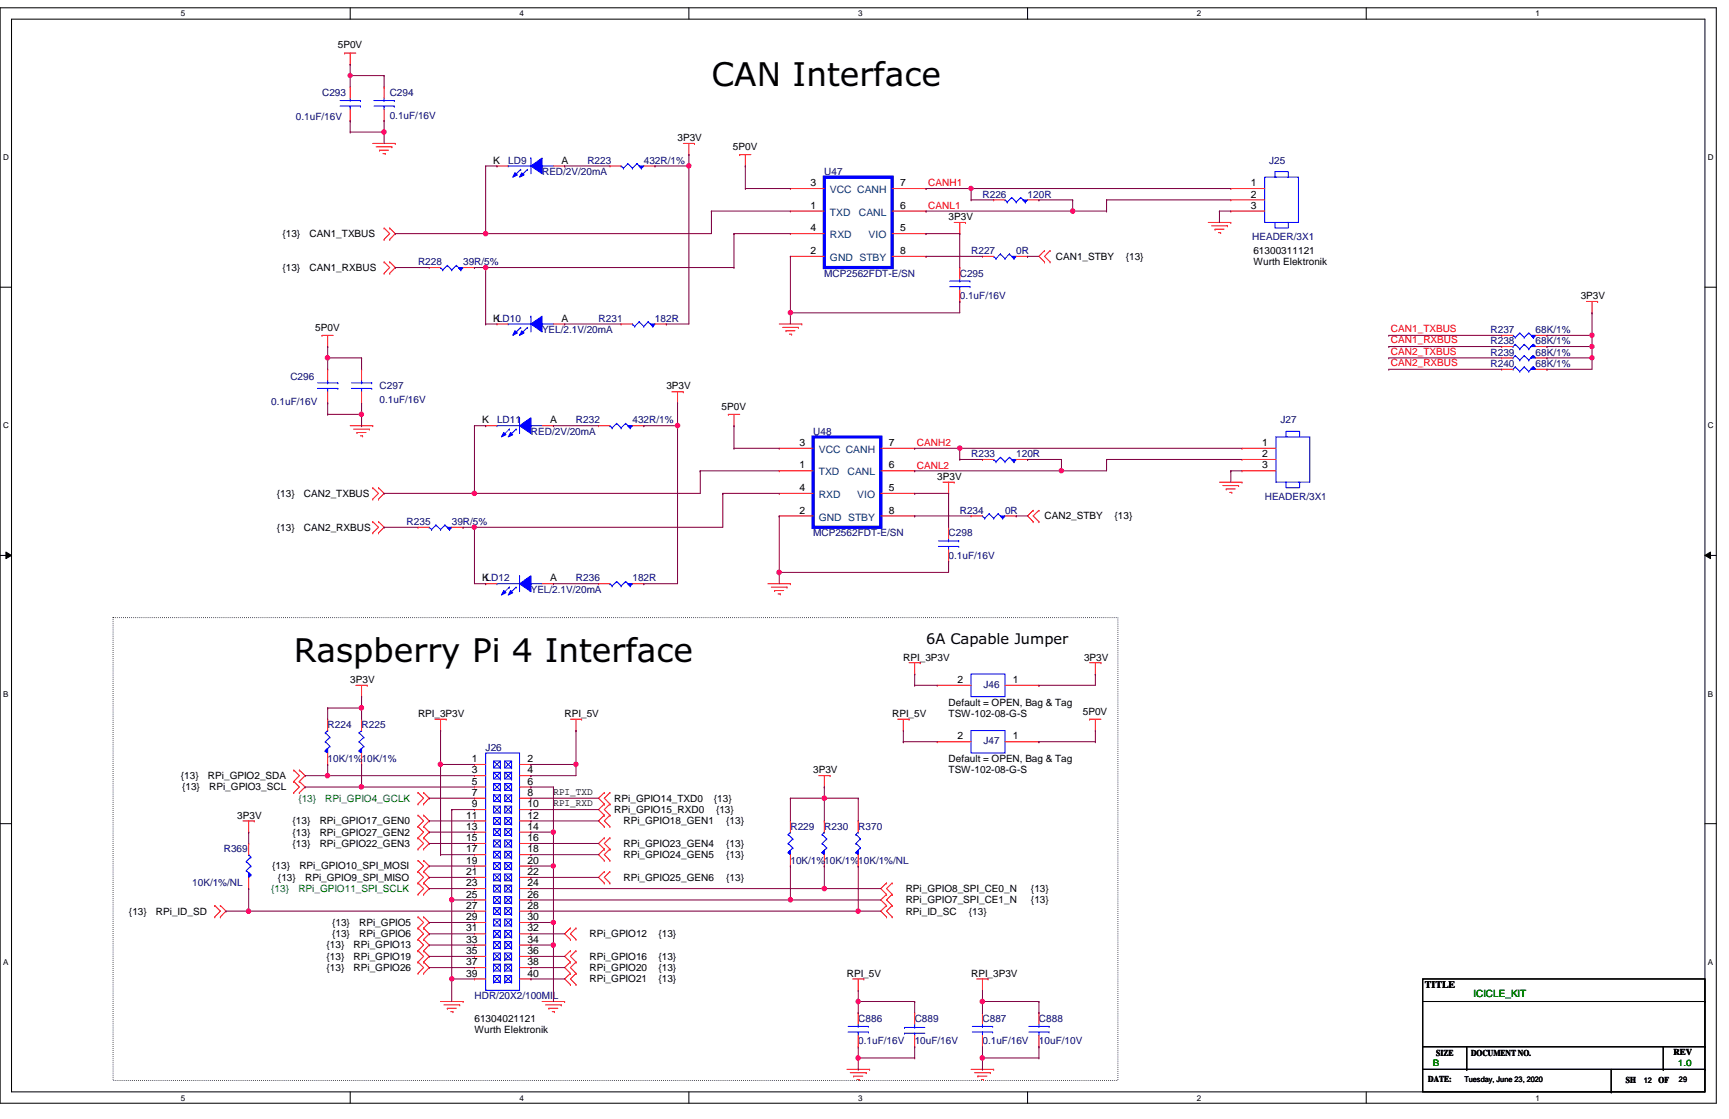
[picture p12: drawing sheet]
<svg xmlns="http://www.w3.org/2000/svg" width="432mm" height="279mm" viewBox="0 0 432 279" stroke-linecap="round" stroke-linejoin="round" font-family="sans-serif">
<defs><g id="words">
<g font-size="8.2">
<text x="177.7" y="21.4">CAN Interface</text>
<text x="73.4" y="165.2">Raspberry Pi 4 Interface</text>
</g>
<text font-size="3.6" x="231.3" y="160.7">6A Capable Jumper</text>
<g font-size="2.5">
<text x="84.4" y="12.1">5P0V</text>
<text x="169.2" y="35.2">3P3V</text>
<text x="123.2" y="40.9">K</text>
<text x="140.2" y="40.9">A</text>
<text x="183" y="37.5">5P0V</text>
<text x="202.4" y="46.5">3</text>
<text x="224.8" y="46.5">7</text>
<text x="312.4" y="46.5">1</text>
<text x="202.4" y="52.1">1</text>
<text x="224.8" y="52.1">6</text>
<text x="312.4" y="49.3">2</text>
<text x="312.4" y="52.1">3</text>
<text x="70.5" y="59.2">{13}</text>
<text x="77.3" y="59.2">CAN1_TXBUS</text>
<text x="202.4" y="57.7">4</text>
<text x="224.8" y="57.7">5</text>
<text x="236.9" y="54.9">3P3V</text>
<text x="202.4" y="63.4">2</text>
<text x="224.8" y="63.4">8</text>
<text x="263.7" y="64.8">CAN1_STBY</text>
<text x="281.1" y="64.8">{13}</text>
<text x="313" y="63.4">61300311121</text>
<text x="70.5" y="67.6">{13}</text>
<text x="77.3" y="67.6">CAN1_RXBUS</text>
<text x="313" y="66.3">Wurth Elektronik</text>
<text x="394.8" y="74.7">3P3V</text>
<text x="78.7" y="82.6">5P0V</text>
<text x="123.2" y="80.3">KLD10</text>
<text x="140.2" y="80.3">A</text>
<text x="166.4" y="97.2">3P3V</text>
<text x="120.4" y="105.7">K</text>
<text x="137.4" y="105.7">A</text>
<text x="180.2" y="102.3">5P0V</text>
<text x="199.6" y="111.3">3</text>
<text x="222" y="111.3">7</text>
<text x="315.2" y="111.3">1</text>
<text x="199.6" y="117">1</text>
<text x="222" y="117">6</text>
<text x="234.1" y="119.8">3P3V</text>
<text x="315.2" y="114.1">2</text>
<text x="315.2" y="117">3</text>
<text x="69.1" y="124">{13}</text>
<text x="75.9" y="124">CAN2_TXBUS</text>
<text x="199.6" y="122.6">4</text>
<text x="222" y="122.6">5</text>
<text x="199.6" y="128.2">2</text>
<text x="222" y="128.2">8</text>
<text x="260.9" y="129.7">CAN2_STBY</text>
<text x="278.3" y="129.7">{13}</text>
<text x="69.1" y="132.5">{13}</text>
<text x="75.9" y="132.5">CAN2_RXBUS</text>
<text x="120.4" y="145.2">KLD12</text>
<text x="137.4" y="145.2">A</text>
<text x="225.6" y="164.9">RPI_3P3V</text>
<text x="270.7" y="164.9">3P3V</text>
<text x="87.5" y="170.6">3P3V</text>
<text x="239.1" y="170.5">2</text>
<text x="253" y="170.5">1</text>
<text x="104.4" y="179">RPI_3P3V</text>
<text x="141" y="179">RPI_5V</text>
<text x="222.8" y="179">RPI_5V</text>
<text x="236.9" y="176.2">Default = OPEN, Bag &amp; Tag</text>
<text x="236.9" y="179">TSW-102-08-G-S</text>
<text x="270.4" y="178.4">5P0V</text>
<text x="239.1" y="184.6">2</text>
<text x="253" y="184.6">1</text>
<text x="117.9" y="190.3">1</text>
<text x="131.7" y="190.3">2</text>
<text x="236.9" y="190.3">Default = OPEN, Bag &amp; Tag</text>
<text x="45.2" y="194.5">{13}</text>
<text x="45.5" y="197.4">{13}</text>
<text x="51.9" y="194.5">RPi_GPIO2_SDA</text>
<text x="52.2" y="197.4">RPi_GPIO3_SCL</text>
<text x="117.9" y="193.1">3</text>
<text x="117.9" y="195.9">5</text>
<text x="131.7" y="193.1">4</text>
<text x="131.7" y="195.9">6</text>
<text x="203.1" y="193.1">3P3V</text>
<text x="236.9" y="193.1">TSW-102-08-G-S</text>
<text x="117.9" y="198.7">7</text>
<text x="117.9" y="201.5">9</text>
<text x="131.7" y="198.7">8</text>
<text x="131.7" y="201.5">10</text>
<text x="138.2" y="198.5">RPI_TXD</text>
<text x="138.2" y="201.3">RPI_RXD</text>
<text x="153.4" y="200.2">RPi_GPIO14_TXD0</text>
<text x="153.4" y="203">RPi_GPIO15_RXD0</text>
<text x="178.3" y="200.2">{13}</text>
<text x="178.8" y="203">{13}</text>
<text x="59.3" y="204.4">3P3V</text>
<text x="73.1" y="205.8">{13}</text>
<text x="73.1" y="208.6">{13}</text>
<text x="79.8" y="205.8">RPi_GPIO17_GEN0</text>
<text x="79.8" y="208.6">RPi_GPIO27_GEN2</text>
<text x="116.4" y="204.4">11</text>
<text x="116.4" y="207.2">13</text>
<text x="131.7" y="204.4">12</text>
<text x="131.7" y="207.2">14</text>
<text x="155.7" y="205.8">RPi_GPIO18_GEN1</text>
<text x="181.4" y="205.8">{13}</text>
<text x="73.1" y="211.5">{13}</text>
<text x="79.8" y="211.5">RPi_GPIO22_GEN3</text>
<text x="116.4" y="210">15</text>
<text x="116.4" y="212.8">17</text>
<text x="116.4" y="215.6">19</text>
<text x="131.7" y="210">16</text>
<text x="131.7" y="212.8">18</text>
<text x="131.7" y="215.6">20</text>
<text x="155.7" y="211.5">RPi_GPIO23_GEN4</text>
<text x="155.7" y="214.2">RPi_GPIO24_GEN5</text>
<text x="181.4" y="211.5">{13}</text>
<text x="181.4" y="214.2">{13}</text>
<text x="68" y="217.1">{13}</text>
<text x="69.4" y="219.9">{13}</text>
<text x="74.8" y="217.1">RPi_GPIO10_SPI_MOSI</text>
<text x="76.2" y="219.9">RPi_GPIO9_SPI_MISO</text>
<text x="116.4" y="218.5">21</text>
<text x="116.4" y="221.3">23</text>
<text x="131.7" y="218.5">22</text>
<text x="131.7" y="221.3">24</text>
<text x="155.7" y="219.9">RPi_GPIO25_GEN6</text>
<text x="181.4" y="219.9">{13}</text>
<text x="116.4" y="224.1">25</text>
<text x="116.4" y="226.9">27</text>
<text x="131.7" y="224.1">26</text>
<text x="131.7" y="226.9">28</text>
<text x="226.2" y="222.7">RPi_GPIO8_SPI_CE0_N</text>
<text x="226.2" y="225.6">RPi_GPIO7_SPI_CE1_N</text>
<text x="257.5" y="222.7">{13}</text>
<text x="257.5" y="225.6">{13}</text>
<text x="32.2" y="228.3">{13}</text>
<text x="38.9" y="228.3">RPi_ID_SD</text>
<text x="82.9" y="231.2">{13}</text>
<text x="82.9" y="234">{13}</text>
<text x="89.7" y="231.2">RPi_GPIO5</text>
<text x="89.7" y="234">RPi_GPIO6</text>
<text x="116.4" y="229.7">29</text>
<text x="116.4" y="232.6">31</text>
<text x="131.7" y="229.7">30</text>
<text x="131.7" y="232.6">32</text>
<text x="147.2" y="234">RPi_GPIO12</text>
<text x="164.4" y="234">{13}</text>
<text x="226.2" y="228.3">RPi_ID_SC</text>
<text x="242" y="228.3">{13}</text>
<text x="81.5" y="236.8">{13}</text>
<text x="81.5" y="239.6">{13}</text>
<text x="88.3" y="236.8">RPi_GPIO13</text>
<text x="88.3" y="239.6">RPi_GPIO19</text>
<text x="116.4" y="235.4">33</text>
<text x="116.4" y="238.2">35</text>
<text x="131.7" y="235.4">34</text>
<text x="131.7" y="238.2">36</text>
<text x="147.2" y="239.6">RPi_GPIO16</text>
<text x="164.4" y="239.6">{13}</text>
<text x="81.5" y="242.4">{13}</text>
<text x="88.3" y="242.4">RPi_GPIO26</text>
<text x="116.4" y="241">37</text>
<text x="116.4" y="243.8">39</text>
<text x="131.7" y="241">38</text>
<text x="131.7" y="243.8">40</text>
<text x="147.2" y="242.4">RPi_GPIO20</text>
<text x="147.2" y="245.3">RPi_GPIO21</text>
<text x="164.4" y="242.4">{13}</text>
<text x="164.4" y="245.3">{13}</text>
<text x="211.5" y="243.8">RPI_5V</text>
<text x="242.5" y="243.8">RPI_3P3V</text>
<text x="355.9" y="246.7">TITLE</text>
<text x="118.5" y="255.1">61304021121</text>
<text x="118.5" y="257.9">Wurth Elektronik</text>
</g>
<g font-size="2.5" fill="#000080">
<text x="80.4" y="24">C293</text>
<text x="97.3" y="24">C294</text>
<text x="73.9" y="29.8">0.1uF/16V</text>
<text x="97.3" y="29.6">0.1uF/16V</text>
<text x="126.9" y="40.9">LD9</text>
<text x="146.7" y="40.9">R223</text>
<text x="160.8" y="40.9">432R/1%</text>
<text x="316.9" y="40.9">J25</text>
<text x="135.4" y="43.7">RED/2V/20mA</text>
<text x="205.9" y="43.7">U47</text>
<text x="245.4" y="49.3">R226</text>
<text x="256.6" y="49.3">120R</text>
<text x="242.5" y="63.4">R227</text>
<text x="253.8" y="63.4">0R</text>
<text x="312.7" y="60">HEADER/3X1</text>
<text x="104.4" y="66.3">R228</text>
<text x="115.7" y="66.3">39R/5%</text>
<text x="205.9" y="69">MCP2562FDT-E/SN</text>
<text x="239.7" y="69">C295</text>
<text x="239.7" y="74.7">0.1uF/16V</text>
<text x="135.4" y="83.1">YEL/2.1V/20mA</text>
<text x="149.5" y="80.3">R231</text>
<text x="163.6" y="80.3">182R</text>
<text x="372.2" y="83.1">R237</text>
<text x="383.5" y="83.1">68K/1%</text>
<text x="372.2" y="86">R238</text>
<text x="372.2" y="88.8">R239</text>
<text x="383.5" y="86">68K/1%</text>
<text x="383.5" y="88.8">68K/1%</text>
<text x="72.5" y="95">C296</text>
<text x="372.2" y="91.6">R240</text>
<text x="383.5" y="91.6">68K/1%</text>
<text x="67.7" y="101.2">0.1uF/16V</text>
<text x="94.8" y="97.2">C297</text>
<text x="94.8" y="100.6">0.1uF/16V</text>
<text x="124.1" y="105.7">LD11</text>
<text x="143.8" y="105.7">R232</text>
<text x="157.9" y="105.7">432R/1%</text>
<text x="319.8" y="105.7">J27</text>
<text x="132.6" y="108.5">RED/2V/20mA</text>
<text x="203.1" y="108.5">U48</text>
<text x="242.5" y="114.2">R233</text>
<text x="253.8" y="114.2">120R</text>
<text x="315.8" y="124.9">HEADER/3X1</text>
<text x="101.6" y="131.1">R235</text>
<text x="112.8" y="131.1">39R/5%</text>
<text x="239.7" y="128.3">R234</text>
<text x="251" y="128.3">0R</text>
<text x="203.1" y="133.9">MCP2562FDT-E/SN</text>
<text x="236.9" y="133.9">C298</text>
<text x="236.9" y="139.5">0.1uF/16V</text>
<text x="132.6" y="148">YEL/2.1V/20mA</text>
<text x="143.8" y="145.2">R236</text>
<text x="157.9" y="145.2">182R</text>
<text x="245.6" y="171.7">J46</text>
<text x="81.8" y="181.8">R224</text>
<text x="90.3" y="181.8">R225</text>
<text x="245.6" y="185.8">J47</text>
<text x="81.8" y="190.3">10K/1%10K/1%</text>
<text x="121.3" y="187.5">J26</text>
<text x="197.4" y="207.2">R229</text>
<text x="205.9" y="207.2">R230</text>
<text x="214.3" y="207.2">R370</text>
<text x="55.9" y="212.9">R369</text>
<text x="197.4" y="215.6">10K/1%10K/1%10K/1%/NL</text>
<text x="48" y="221.3">10K/1%/NL</text>
<text x="118.5" y="249.5">HDR/20X2/100MIL</text>
<text x="214.3" y="255.1">C886</text>
<text x="228.4" y="255.1">C889</text>
<text x="245.4" y="255.1">C887</text>
<text x="259.5" y="255.1">C888</text>
<text x="214.3" y="260.8">0.1uF/16V</text>
<text x="228.4" y="260.8">10uF/16V</text>
<text x="245.4" y="260.8">0.1uF/16V</text>
<text x="259.5" y="260.8">10uF/10V</text>
</g>
<g font-size="2.5" fill="#f00">
<text x="231.8" y="46.5">CANH1</text>
<text x="231.8" y="52.2">CANL1</text>
<text x="347.4" y="83">CAN1_TXBUS</text>
<text x="347.4" y="85.8">CAN1_RXBUS</text>
<text x="347.4" y="88.6">CAN2_TXBUS</text>
<text x="347.4" y="91.4">CAN2_RXBUS</text>
<text x="229" y="111.4">CANH2</text>
<text x="229" y="117">CANL2</text>
</g>
<g font-size="2.5" fill="#004080">
<text x="207.3" y="53.8">TXD</text>
<text x="207.3" y="48.2">VCC CANH</text>
<text x="214.5" y="53.8">CANL</text>
<text x="207.3" y="59.5">RXD</text>
<text x="216.9" y="59.5">VIO</text>
<text x="207.3" y="65.2">GND STBY</text>
<text x="204.5" y="113.1">VCC CANH</text>
<text x="204.5" y="118.7">TXD</text>
<text x="211.7" y="118.7">CANL</text>
<text x="204.5" y="124.3">RXD</text>
<text x="214.1" y="124.3">VIO</text>
<text x="204.5" y="130">GND STBY</text>
</g>
<g font-size="2.5" fill="#008000">
<text x="74.5" y="200.2">{13}</text>
<text x="81.2" y="200.2">RPi_GPIO4_GCLK</text>
<text x="67.7" y="222.7">{13}</text>
<text x="74.5" y="222.7">RPi_GPIO11_SPI_SCLK</text>
<text x="368" y="248.9">ICICLE_KIT</text>
</g>
<g font-size="2.2">
<text x="358.7" y="263.7">SIZE</text>
<text x="367.4" y="263.7">DOCUMENT NO.</text>
<text x="417.9" y="263.4">REV</text>
<text x="356.7" y="270.2">DATE:</text>
<text x="406.1" y="270.5">SH</text>
<text x="414.2" y="270.5">OF</text>
</g>
<g font-size="2.2" fill="#008000">
<text x="357.8" y="266.2">B</text>
<text x="419" y="266.2">1.0</text>
</g>
<g font-size="2">
<text x="45.2" y="4.1">5</text>
<text x="129.8" y="4.1">4</text>
<text x="214.3" y="4.1">3</text>
<text x="298.9" y="4.1">2</text>
<text x="383.5" y="4.1">1</text>
<text x=".8" y="40">D</text>
<text x="426.5" y="40">D</text>
<text x=".8" y="107">C</text>
<text x="426.5" y="107">C</text>
<text x=".8" y="173.9">B</text>
<text x="426.5" y="173.9">B</text>
<text x=".8" y="240.9">A</text>
<text x="426.5" y="240.9">A</text>
<text x="45.2" y="274.8">5</text>
<text x="129.8" y="274.8">4</text>
<text x="214.3" y="274.8">3</text>
<text x="298.9" y="274.8">2</text>
<text x="383.5" y="274.8">1</text>
</g>
<g font-size="1.9">
<text x="365.7" y="270.2">Tuesday, June 23, 2020</text>
<text x="410.5" y="270.5">12</text>
<text x="419.3" y="270.2">29</text>
</g>
</g></defs>
<path d="M0 1.9h428.6v273.6h-428.6zM2.9 4.8h422.9v267.8h-422.9z" fill="none" stroke="#000" stroke-width=".25"/>
<g fill="#fff">
<path d="M45.2 2.3h1.1v2.2h-1.1z"/>
<path d="M45.2 273h1.1v2.2h-1.1z"/>
</g>
<path d="M87.5 1.9v2.9M87.5 272.6v2.9" fill="none" stroke="#000" stroke-width=".25"/>
<g fill="#fff">
<path d="M129.8 2.3h1.1v2.2h-1.1z"/>
<path d="M129.8 273h1.1v2.2h-1.1z"/>
</g>
<path d="M172 1.9v2.9M172 272.6v2.9" fill="none" stroke="#000" stroke-width=".25"/>
<g fill="#fff">
<path d="M214.3 2.3h1.1v2.2h-1.1z"/>
<path d="M214.3 273h1.1v2.2h-1.1z"/>
</g>
<path d="M256.6 1.9v2.9M256.6 272.6v2.9" fill="none" stroke="#000" stroke-width=".25"/>
<g fill="#fff">
<path d="M298.9 2.3h1.1v2.2h-1.1z"/>
<path d="M298.9 273h1.1v2.2h-1.1z"/>
</g>
<path d="M341.2 1.9v2.9M341.2 272.6v2.9" fill="none" stroke="#000" stroke-width=".25"/>
<g fill="#fff">
<path d="M383.5 2.3h1.1v2.2h-1.1z"/>
<path d="M383.5 273h1.1v2.2h-1.1z"/>
<path d="M.8 38.2h1.4v2.3h-1.4z"/>
<path d="M426.5 38.2h1.4v2.3h-1.4z"/>
<path d="M.8 105.2h1.4v2.2h-1.4z"/>
<path d="M426.5 105.2h1.4v2.2h-1.4z"/>
</g>
<path d="M0 71.7h2.9M425.8 71.7h2.8" fill="none" stroke="#000" stroke-width=".25"/>
<g fill="#fff">
<path d="M.8 172.1h1.3v2.3h-1.3z"/>
<path d="M426.5 172.1h1.3v2.3h-1.3z"/>
</g>
<path d="M0 138.7h2.9M1.5 137.8l1.4 .9-1.4 .8zM425.8 138.7l1.4-.9v1.7zM425.8 138.7h2.8" fill="none" stroke="#000" stroke-width=".25"/>
<path d="M1.5 137.8l1.4 .9-1.4 .8zM425.8 138.7l1.4-.9v1.7z" fill="#000"/>
<g fill="#fff">
<path d="M.8 239.1h1.3v2.2h-1.3z"/>
<path d="M426.5 239.1h1.3v2.2h-1.3z"/>
</g>
<g fill="none" stroke="#000" stroke-width=".25">
<path d="M0 205.7h2.9M425.8 205.7h2.8M355.3 244.4h70.5v28.2h-70.5zM355.3 250.1h70.5M425.8 250.1h.1M355.3 261.4h70.5M355.3 267h70.5M366.3 267h.1M366.3 261.4v5.6M402.4 272.6h.1M402.4 267v5.6M415.4 267h.1"/>
<path d="M415.4 261.4v5.6M425.8 261.4h.1M425.8 267h.1"/>
</g>
<path d="M28.2 154.2h251v115.6h-251z" fill="none" stroke="#000" stroke-width=".25" stroke-dasharray="0 .5"/>
<g fill="none" stroke="#f00" stroke-width=".25">
<path d="M86.1 13.3h.1M86.1 13.3h2.8M87.5 16h.1M87.5 13.3v2.7M93.1 35.8h5.6M93.9 36.7h4M94.8 37.5h.1M94.8 37.5h2.2M95.6 38.4h.6M96.2 38.4h.1M97.9 36.7h.1M98.7 35.8h.1"/>
<path d="M170.6 35.8h2.8M172 38.6h.1M172 35.8v2.8M173.4 35.8h.1M184.7 38.6h.1M184.7 38.6h2.8M186.1 38.6v2.8M95.9 59.8h.1M95.9 56.9h.1M95.9 56.9l1.4 1.4-1.4 1.5M97.3 56.9h.1M97.3 59.8h.1"/>
<path d="M97.3 56.9l1.4 1.4-1.4 1.5M186.1 41.4h.1M238.3 55.5h2.8M239.7 58.3h.1M239.7 55.5v2.8M241.1 55.5h.1M301.8 55.5h5.6M302.6 56.4h3.9M303.4 57.2h.1M303.4 57.2h2.3M304.3 58.1h.5M304.8 58.1h.1"/>
<path d="M306.5 56.4h.1M307.4 55.5h.1M95.9 68.2h.1M95.9 65.4h.1M95.9 65.4l1.4 1.4-1.4 1.4M97.3 65.4h.1M97.3 68.2h.1M97.3 65.4l1.4 1.4-1.4 1.4M260.9 62.6h.1M260.9 65.4h.1M260.9 62.6l-1.4 1.4 1.4 1.4M262.3 65.4h.1"/>
<path d="M262.3 62.6h.1M262.3 62.6l-1.4 1.4 1.4 1.4M396.2 75.3h2.8M397.6 78.1h.1M397.6 75.3v2.8M399 75.3h.1M80.4 83.7h.1M80.4 83.7h2.8M81.8 86.5h.1M81.8 83.7v2.8M167.8 97.8h2.8M169.2 97.8v2.8"/>
<path d="M170.6 97.8h.1M194.6 80.9h5.6M195.5 81.7h3.9M196.3 82.6h.1M196.3 82.6h2.2M197.1 83.4h.6M197.7 83.4h.1M199.4 81.7h.1M200.2 80.9h.1M87.5 106.3h5.6M88.3 107.1h3.9M89.2 108h.1"/>
<path d="M89.2 108h2.2M90 108.8h.6M90.6 108.8h.1M92.2 107.1h.1M93.1 106.3h.1M169.2 100.6h.1M181.9 103.5h.1M181.9 103.5h2.8M183.3 106.3h.1M183.3 103.5v2.8M194.6 117.6h.1M194.6 111.9h.1"/>
<path d="M194.6 117.6h8.5M194.6 111.9h8.5M220 117.6h8.4M220 111.9h8.4M228.4 117.6h.1M228.4 111.9h.1M93.1 124.6h.1M93.1 121.8h.1M93.1 133.1h.1M93.1 130.3h.1M93.1 121.8l1.4 1.4-1.4 1.4M93.1 130.3l1.4 1.4-1.4 1.4"/>
<path d="M94.5 121.8h.1M94.5 124.6h.1M94.5 130.3h.1M94.5 133.1h.1M94.5 121.8l1.4 1.4-1.4 1.4M94.5 130.3l1.4 1.4-1.4 1.4M194.6 128.8h.1M194.6 123.2h.1M194.6 128.8h8.5M194.6 123.2h8.5M220 128.8h8.4M220 123.2h8.4"/>
<path d="M228.4 123.2h.1M228.4 128.8h.1M235.5 120.4h2.8M236.9 123.2h.1M236.9 120.4v2.8M238.3 120.4h.1M258 127.4h.1M258 130.3h.1M258 127.4l-1.4 1.4 1.4 1.5M259.5 130.3h.1M259.5 127.4h.1M259.5 127.4l-1.5 1.4 1.5 1.5"/>
<path d="M304.5 120.4h5.7M305.4 121.2h3.9M306.2 122.1h.1M306.2 122.1h2.3M307.1 122.9h.5M307.6 122.9h.1M309.3 121.2h.1M310.2 120.4h.1M191.8 145.8h5.6M192.6 146.6h4M193.5 147.4h.1M193.5 147.4h2.2"/>
<path d="M194.3 148.3h.6M194.9 148.3h.1M196.6 146.6h.1M197.4 145.8h.1M88.9 171.1h2.8M90.3 173.9h.1M90.3 171.1v2.8M91.7 171.1h.1M108.6 179.6h2.8M110 179.6v2.8M111.4 179.6h.1M142.5 179.6h2.7"/>
<path d="M143.8 179.6v2.8M145.2 179.6h.1M224.2 179.6h2.8M225.6 179.6v2.8M227 179.6h.1M227 165.5h2.8M228.4 168.3h.1M228.4 165.5v2.8M229.8 165.5h.1M272.1 179.6h.1M272.1 179.6h2.9M272.1 165.5h2.9"/>
<path d="M273.6 168.3h.1M273.6 165.5v2.8M273.6 179.6v2.8M275 165.5h.1M73.4 195.1h.1M73.4 192.3h.1M73.4 197.9h.1M73.4 192.3l1.4 1.4-1.4 1.4M73.4 195.1l1.4 1.4-1.4 1.4M74.8 192.3h.1M74.8 195.1h.1M74.8 197.9h.1"/>
<path d="M74.8 192.3l1.4 1.4-1.4 1.4M74.8 195.1l1.4 1.4-1.4 1.4M104.4 197.9h.1M104.4 197.9l1.4 1.4-1.4 1.4M105.8 197.9h.1M105.8 197.9l1.4 1.4-1.4 1.4M110 182.4h.1M143.8 182.4h.1M150.9 197.9h.1M150.9 197.9l-1.4 1.4 1.4 1.4M152.3 197.9h.1M152.3 197.9l-1.4 1.4 1.4 1.4"/>
<path d="M204.5 193.7h2.8M205.9 196.5h.1M205.9 193.7v2.8M207.3 193.7h.1M225.6 182.4h.1M234.1 185.2h.1M234.1 185.2h8.4M251 185.2h8.5M259.5 185.2h.1M273.6 182.4h.1M60.7 205h2.8M62.1 207.8h.1"/>
<path d="M62.1 205v2.8M63.5 205h.1M104.4 200.7h.1M104.4 206.4h.1M104.4 203.5h.1M104.4 209.2h.1M104.4 212h.1M104.4 217.6h.1M104.4 214.8h.1M104.4 203.5l1.4 1.5-1.4 1.4M104.4 206.4l1.4 1.4-1.4 1.4M104.4 209.2l1.4 1.4-1.4 1.4"/>
<path d="M104.4 214.8l1.4 1.4-1.4 1.4M104.4 217.6l1.4 1.5-1.4 1.4M105.8 200.7h.1M105.8 203.5h.1M105.8 206.4h.1M105.8 209.2h.1M105.8 212h.1M105.8 214.8h.1M105.8 217.6h.1M105.8 203.5l1.4 1.5-1.4 1.4M105.8 206.4l1.4 1.4-1.4 1.4M105.8 209.2l1.4 1.4-1.4 1.4"/>
<path d="M105.8 214.8l1.4 1.4-1.4 1.4M105.8 217.6l1.4 1.5-1.4 1.4M150.9 203.5h.1M150.9 206.4h.1M150.9 209.2h.1M150.9 212h.1M150.9 214.8h.1M150.9 217.6h.1M150.9 200.7h.1M150.9 203.5l-1.4 1.5 1.4 1.4M150.9 209.2l-1.4 1.4 1.4 1.4M150.9 212l-1.4 1.4 1.4 1.4"/>
<path d="M150.9 217.6l-1.4 1.5 1.4 1.4M150.9 200.7l-1.4 1.4 1.4 1.4M152.3 206.4h.1M152.3 203.5h.1M152.3 212h.1M152.3 209.2h.1M152.3 214.8h.1M152.3 217.6h.1M152.3 200.7h.1M152.3 203.5l-1.4 1.5 1.4 1.4M152.3 209.2l-1.4 1.4 1.4 1.4M152.3 212l-1.4 1.4 1.4 1.4"/>
<path d="M152.3 217.6l-1.4 1.5 1.4 1.4M152.3 200.7l-1.4 1.4 1.4 1.4M53.6 228.9h.1M53.6 226.1h.1M53.6 226.1l1.4 1.4-1.4 1.4M55 226.1h.1M55 228.9h.1M55 226.1l1.4 1.4-1.4 1.4M104.4 220.5h.1M104.4 223.3h.1M104.4 231.7h.1M104.4 228.9h.1"/>
<path d="M104.4 234.6h.1M104.4 237.4h.1M104.4 220.5l1.4 1.4-1.4 1.4M104.4 228.9l1.4 1.4-1.4 1.4M104.4 231.7l1.4 1.5-1.4 1.4M104.4 234.6l1.4 1.4-1.4 1.4M104.4 237.4l1.4 1.4-1.4 1.4M105.8 220.5h.1M105.8 223.3h.1M105.8 228.9h.1M105.8 231.7h.1M105.8 234.6h.1"/>
<path d="M105.8 237.4h.1M105.8 220.5l1.4 1.4-1.4 1.4M105.8 228.9l1.4 1.4-1.4 1.4M105.8 231.7l1.4 1.5-1.4 1.4M105.8 234.6l1.4 1.4-1.4 1.4M105.8 237.4l1.4 1.4-1.4 1.4M142.5 231.7h.1M142.5 234.6h.1M142.5 237.4h.1M142.5 231.7l-1.5 1.5 1.5 1.4M142.5 237.4l-1.5 1.4 1.5 1.4M143.8 234.6h.1"/>
<path d="M143.8 231.7h.1M143.8 237.4h.1M143.8 231.7l-1.3 1.5 1.3 1.4M143.8 237.4l-1.3 1.4 1.3 1.4M150.9 220.5h.1M152.3 220.5h.1M221.4 220.5h.1M221.4 223.3h.1M221.4 226.1h.1M221.4 228.9h.1M221.4 220.5l-1.4 1.4 1.4 1.4M221.4 223.3l-1.4 1.4 1.4 1.4"/>
<path d="M221.4 226.1l-1.4 1.4 1.4 1.4M222.8 223.3h.1M222.8 220.5h.1M222.8 226.1h.1M222.8 228.9h.1M222.8 220.5l-1.4 1.4 1.4 1.4M222.8 223.3l-1.4 1.4 1.4 1.4M222.8 226.1l-1.4 1.4 1.4 1.4M104.4 243h.1M104.4 240.2h.1M104.4 240.2l1.4 1.4-1.4 1.4M105.8 240.2h.1"/>
<path d="M105.8 243h.1M105.8 240.2l1.4 1.4-1.4 1.4M110 250.1h5.7M110.9 250.9h3.9M111.7 251.8h.1M111.7 251.8h2.3M112.6 252.6h.5M113.1 252.6h.1M114.8 250.9h.1M115.7 250.1h.1M135.4 250.1h5.6M136.2 250.9h4"/>
<path d="M137.1 251.8h.1M137.1 251.8h2.2M137.9 252.6h.6M138.5 252.6h.1M140.2 250.9h.1M141 250.1h.1M142.5 240.2h.1M142.5 243h.1M142.5 245.8h.1M142.5 240.2l-1.5 1.4 1.5 1.4M142.5 243l-1.5 1.4 1.5 1.4M143.8 240.2h.1"/>
<path d="M143.8 243h.1M143.8 245.8h.1M143.8 240.2l-1.3 1.4 1.3 1.4M143.8 243l-1.3 1.4 1.3 1.4M212.9 244.4h2.8M214.3 247.3h.1M214.3 252.9h.1M214.3 244.4v2.9M214.3 252.9v2.8M214.3 258.5v2.9M215.7 244.4h.1M243.9 244.4h2.9"/>
<path d="M245.4 247.3h.1M245.4 244.4v2.9M246.8 244.4h.1M211.5 267h5.7M212.3 267.8h4M213.2 268.7h.1M213.2 268.7h2.3M214 269.5h.6M214.3 261.4h.1M214.6 269.5h.1M216.3 267.8h.1M217.2 267h.1"/>
<path d="M242.5 267h5.7M243.4 267.8h3.9M244.2 268.7h.1M244.2 268.7h2.3M245.1 269.5h.5M245.6 269.5h.1M247.3 267.8h.1M248.2 267h.1"/>
</g>
<g fill="none" stroke="#00f" stroke-width=".25">
<path d="M110 66.8h.1M110 66.8l.6 .6M110.6 67.4h.1M111.7 66.3h.1M111.7 66.3l1.1 1.1M111.7 66.3l-1.1 1.1M112.8 67.4h.1M114 66.3h.1M114 66.3l1.1 1.1M114 66.3l-1.2 1.1M115.1 67.4h.1M115.7 66.8l-.6 .6"/>
<path d="M242.5 182.4h8.5v5.6h-8.5zM211.8 257.7h5.1M211.8 256.3h5.1M214.3 256.3h.1M214.3 257.7h.1M214.3 255.7v.6M214.3 257.7v.8M216.9 257.7h.1M216.9 256.3h.1"/>
</g>
<path d="M203.1 109.1h16.9v22.6h-16.9z" fill="none" stroke="#00f" stroke-width=".8"/>
<path d="M114.5 66.8h1.2l-.6 .6z" fill-rule="evenodd" fill="#00f"/>
<g fill="none" stroke="#00f" stroke-width=".25">
<path d="M114.5 66.8h1.2l-.6 .6zM205.3 212.9h.1M205.3 210.6h.1M205.3 208.4h.1M205.3 212.9l.6 .5M205.3 210.6l1.2 1.1M205.3 208.4l1.2 1.1M205.9 207.8h.1M205.9 207.8l-.6 .6M206.5 211.7h.1M206.5 209.5h.1M206.5 211.7l-1.2 1.2"/>
<path d="M206.5 209.5l-1.2 1.1"/>
</g>
<path d="M107.2 66.8h.1M107.2 66.8h2.8M115.7 66.8h2.8M118.5 66.8h.1" fill="none" stroke="#f00" stroke-width=".25"/>
<path d="M205.3 212.9l.6-.6v1.1l-.6-.5 .6-.6z" fill-rule="evenodd" fill="#00f"/>
<g fill="none" stroke="#00f" stroke-width=".25">
<path d="M251 49.9h.1M251 49.9l.5 .6M251.5 50.5h.1M252.7 49.3h.1M252.7 49.3l1.1 1.2M252.7 49.3l-1.2 1.2M253.8 50.5h.1M254.9 49.3h.1M254.9 49.3l1.2 1.2M254.9 49.3l-1.1 1.2M256.1 50.5h.1M256.6 49.9l-.5 .6"/>
<path d="M205.3 212.9l.6-.6v1.1l-.6-.5 .6-.6z"/>
</g>
<path d="M205.9 216.2h.1M205.9 205h.1M205.9 205v2.8M205.9 213.4v2.8" fill="none" stroke="#f00" stroke-width=".25"/>
<path d="M255.5 49.9h1.1l-.5 .6z" fill-rule="evenodd" fill="#00f"/>
<g fill="none" stroke="#00f" stroke-width=".25">
<path d="M255.5 49.9h1.1l-.5 .6zM157.9 80.9h.1M157.9 80.9l.6 .6M158.5 81.5h.1M159.6 80.3h.1M159.6 80.3l1.2 1.2M159.6 80.3l-1.1 1.2M160.8 81.5h.1M161.9 80.3h.1M161.9 80.3l1.1 1.2M161.9 80.3l-1.1 1.2M163 81.5h.1"/>
<path d="M163.6 80.9l-.6 .6M234.4 136.4h5M234.4 135h5M236.9 135h.1M236.9 136.4h.1M236.9 134.5v.5M236.9 136.4v.9M239.4 136.4h.1M239.4 135h.1"/>
</g>
<path d="M248.2 49.9h.1M248.2 49.9h2.8M256.6 49.9h2.9M259.5 49.9h.1M236.9 131.7h.1M236.9 131.7v2.8M236.9 137.3v2.8M236.9 140.1h.1" fill="none" stroke="#f00" stroke-width=".25"/>
<path d="M162.5 80.9h1.1l-.6 .6z" fill-rule="evenodd" fill="#00f"/>
<g fill="none" stroke="#00f" stroke-width=".25">
<path d="M162.5 80.9h1.1l-.6 .6zM245.4 128.8h.1M245.4 128.8l.5 .6M245.9 129.4h.1M247.1 128.3h.1M247.1 128.3l1.1 1.1M247.1 128.3l-1.2 1.1M248.2 129.4h.1M249.3 128.3h.1M249.3 128.3l1.1 1.1M249.3 128.3l-1.1 1.1M250.4 129.4h.1"/>
<path d="M251 128.8l-.6 .6"/>
</g>
<path d="M155.1 80.9h.1M155.1 80.9h2.8M163.6 80.9h2.8M166.4 80.9h.1" fill="none" stroke="#f00" stroke-width=".25"/>
<path d="M249.9 128.8h1.1l-.6 .6z" fill-rule="evenodd" fill="#00f"/>
<g fill="none" stroke="#00f" stroke-width=".25">
<path d="M249.9 128.8h1.1l-.6 .6zM61.5 217.4h.1M61.5 215.1h.1M61.5 217.4l1.2 1.1M61.5 215.1l1.2 1.1M62.1 213.4h.1M62.1 213.4l.6 .6M62.7 218.5h.1M62.7 216.2h.1M62.7 214h.1M62.7 218.5l-.6 .6M62.7 216.2l-1.2 1.2"/>
<path d="M62.7 214l-1.2 1.1"/>
</g>
<path d="M242.5 128.8h.1M242.5 128.8h2.9M251 128.8h2.8M253.8 128.8h.1" fill="none" stroke="#f00" stroke-width=".25"/>
<path d="M62.1 217.9l.6 .6-.6 .6v-1.2l.6 .6z" fill-rule="evenodd" fill="#00f"/>
<g fill="none" stroke="#00f" stroke-width=".25">
<path d="M318.6 109.1h8.5v11.3h-8.5zM321.5 109.1h-.3v-1.4h3.4v1.4M321.2 120.4v1.4h3.4v-1.4h-.3M62.1 217.9l.6 .6-.6 .6v-1.2l.6 .6zM196.8 212.9h.1M196.8 210.6h.1M196.8 208.4h.1M196.8 212.9l.6 .5M196.8 210.6l1.2 1.1M196.8 208.4l1.2 1.1M197.4 207.8h.1M197.4 207.8l-.6 .6"/>
<path d="M198 211.7h.1M198 209.5h.1M198 211.7l-1.2 1.2M198 209.5l-1.2 1.1"/>
</g>
<path d="M310.2 111.9h.1M310.2 114.7h.1M310.2 117.6h.1M310.2 111.9h8.4M310.2 114.7h8.4M310.2 117.6h8.4M62.1 210.6h.1M62.1 210.6v2.8M62.1 219.1v2.8M62.1 221.9h.1" fill="none" stroke="#f00" stroke-width=".25"/>
<path d="M196.8 212.9l.6-.6v1.1l-.6-.5 .6-.6z" fill-rule="evenodd" fill="#00f"/>
<g fill="none" stroke="#00f" stroke-width=".25">
<path d="M132.6 39.5h.1M132.6 39.5v3.9M126.9 41.4h.1M126.9 41.4h5.7M135.4 41.4h.1M135.4 41.4h2.8M121.3 188h8.5v59.3h-8.5zM123.3 190h1.7v1.7h-1.7zM123.3 192.8h1.7v1.7h-1.7zM123.3 195.7h1.7v1.7h-1.7zM123.3 198.5h1.7v1.7h-1.7zM123.3 190l1.7 1.7"/>
<path d="M123.3 192.8l1.7 1.7M123.3 195.7l1.7 1.7M123.3 198.5l1.7 1.7M125 190h.1M125 191.7h.1M125 192.8h.1M125 194.5h.1M125 195.7h.1M125 197.4h.1M125 198.5h.1M125 192.8l-1.7 1.7M125 190l-1.7 1.7"/>
<path d="M125 195.7l-1.7 1.7M125 198.5l-1.7 1.7M126.1 190h1.7v1.7h-1.7zM126.1 192.8h1.7v1.7h-1.7zM126.1 195.7h1.7v1.7h-1.7zM126.1 198.5h1.7v1.7h-1.7zM126.1 190l1.7 1.7M126.1 192.8l1.7 1.7M126.1 195.7l1.7 1.7M126.1 198.5l1.7 1.7M127.8 190h.1M127.8 191.7h.1"/>
<path d="M127.8 192.8h.1M127.8 194.5h.1M127.8 195.7h.1M127.8 197.4h.1M127.8 198.5h.1M127.8 190l-1.7 1.7M127.8 192.8l-1.7 1.7M127.8 195.7l-1.7 1.7M127.8 198.5l-1.7 1.7M123.3 201.3h1.7v1.7h-1.7zM123.3 204.1h1.7v1.7h-1.7zM123.3 206.9h1.7v1.7h-1.7z"/>
<path d="M123.3 209.8h1.7v1.7h-1.7zM123.3 212.6h1.7v1.6h-1.7zM123.3 215.4h1.7v1.7h-1.7zM123.3 218.2h1.7v1.7h-1.7zM123.3 201.3l1.7 1.7M123.3 204.1l1.7 1.7M123.3 206.9l1.7 1.7M123.3 209.8l1.7 1.7M123.3 212.6l1.7 1.6M123.3 215.4l1.7 1.7M123.3 218.2l1.7 1.7M125 200.2h.1"/>
<path d="M125 201.3h.1M125 203h.1M125 204.1h.1M125 205.8h.1M125 206.9h.1M125 208.6h.1M125 209.8h.1M125 211.5h.1M125 212.6h.1M125 214.2h.1M125 215.4h.1M125 217.1h.1"/>
<path d="M125 218.2h.1M125 219.9h.1M125 201.3l-1.7 1.7M125 204.1l-1.7 1.7M125 206.9l-1.7 1.7M125 209.8l-1.7 1.7M125 212.6l-1.7 1.6M125 215.4l-1.7 1.7M125 218.2l-1.7 1.7M126.1 201.3h1.7v1.7h-1.7zM126.1 204.1h1.7v1.7h-1.7zM126.1 206.9h1.7v1.7h-1.7z"/>
<path d="M126.1 209.8h1.7v1.7h-1.7zM126.1 212.6h1.7v1.6h-1.7zM126.1 215.4h1.7v1.7h-1.7zM126.1 218.2h1.7v1.7h-1.7zM126.1 201.3l1.7 1.7M126.1 204.1l1.7 1.7M126.1 206.9l1.7 1.7M126.1 209.8l1.7 1.7M126.1 212.6l1.7 1.6M126.1 218.2l1.7 1.7M126.1 215.4l1.7 1.7M127.8 200.2h.1"/>
<path d="M127.8 201.3h.1M127.8 203h.1M127.8 204.1h.1M127.8 205.8h.1M127.8 206.9h.1M127.8 208.6h.1M127.8 209.8h.1M127.8 211.5h.1M127.8 212.6h.1M127.8 214.2h.1M127.8 215.4h.1M127.8 217.1h.1"/>
<path d="M127.8 218.2h.1M127.8 219.9h.1M127.8 201.3l-1.7 1.7M127.8 204.1l-1.7 1.7M127.8 206.9l-1.7 1.7M127.8 209.8l-1.7 1.7M127.8 212.6l-1.7 1.6M127.8 215.4l-1.7 1.7M127.8 218.2l-1.7 1.7M196.8 212.9l.6-.6v1.1l-.6-.5 .6-.6zM123.3 221h1.7v1.7h-1.7zM123.3 223.9h1.7v1.7h-1.7z"/>
<path d="M123.3 226.7h1.7v1.6h-1.7zM123.3 229.5h1.7v1.7h-1.7zM123.3 232.3h1.7v1.7h-1.7zM123.3 235.1h1.7v1.7h-1.7zM123.3 238h1.7v1.6h-1.7zM123.3 234h.1M123.3 236.8h.1M123.3 239.6h.1M123.3 221l1.7 1.7M123.3 223.9l1.7 1.7M123.3 226.7l1.7 1.6M123.3 229.5l1.7 1.7"/>
<path d="M123.3 232.3l1.7 1.7M123.3 235.1l1.7 1.7M123.3 238l1.7 1.6M125 221h.1M125 222.7h.1M125 223.9h.1M125 225.6h.1M125 226.7h.1M125 228.3h.1M125 229.5h.1M125 231.2h.1M125 234h.1"/>
<path d="M125 236.8h.1M125 239.6h.1M125 221l-1.7 1.7M125 223.9l-1.7 1.7M125 226.7l-1.7 1.6M125 229.5l-1.7 1.7M125 232.3l-1.7 1.7M125 235.1l-1.7 1.7M125 238l-1.7 1.6M126.1 221h1.7v1.7h-1.7zM126.1 223.9h1.7v1.7h-1.7zM126.1 226.7h1.7v1.6h-1.7z"/>
<path d="M126.1 229.5h1.7v1.7h-1.7zM126.1 232.3h1.7v1.7h-1.7zM126.1 235.1h1.7v1.7h-1.7zM126.1 238h1.7v1.6h-1.7zM126.1 234h.1M126.1 236.8h.1M126.1 239.6h.1M126.1 221l1.7 1.7M126.1 223.9l1.7 1.7M126.1 226.7l1.7 1.6M126.1 232.3l1.7 1.7M126.1 229.5l1.7 1.7"/>
<path d="M126.1 235.1l1.7 1.7M126.1 238l1.7 1.6M127.8 221h.1M127.8 222.7h.1M127.8 223.9h.1M127.8 225.6h.1M127.8 226.7h.1M127.8 228.3h.1M127.8 229.5h.1M127.8 231.2h.1M127.8 234h.1M127.8 236.8h.1"/>
<path d="M127.8 239.6h.1M127.8 221l-1.7 1.7M127.8 223.9l-1.7 1.7M127.8 226.7l-1.7 1.6M127.8 229.5l-1.7 1.7M127.8 232.3l-1.7 1.7M127.8 235.1l-1.7 1.7M127.8 238l-1.7 1.6M123.3 240.7h1.7v1.7h-1.7zM123.3 243.6h1.7v1.7h-1.7zM123.3 242.4h.1M123.3 245.3h.1"/>
<path d="M123.3 240.7l1.7 1.7M123.3 243.6l1.7 1.7M125 242.4h.1M125 245.3h.1M125 240.7l-1.7 1.7M125 243.6l-1.7 1.7M126.1 240.7h1.7v1.7h-1.7zM126.1 243.6h1.7v1.7h-1.7zM126.1 245.3h.1M126.1 242.4h.1M126.1 240.7l1.7 1.7M126.1 243.6l1.7 1.7"/>
<path d="M127.8 245.3h.1M127.8 242.4h.1M127.8 243.6l-1.7 1.7M127.8 240.7l-1.7 1.7"/>
</g>
<g fill="none" stroke="#f00" stroke-width=".25">
<path d="M118.5 190.9h.1M118.5 193.7h.1M118.5 196.5h.1M118.5 199.3h.1M118.5 190.9h2.8M118.5 193.7h2.8M118.5 196.5h2.8M118.5 199.3h2.8M129.8 190.9h2.8M129.8 193.7h2.8M129.8 196.5h2.8M129.8 199.3h2.8"/>
<path d="M132.6 190.9h.1M132.6 193.7h.1M132.6 196.5h.1M132.6 199.3h.1M118.5 202.1h.1M118.5 205h.1M118.5 207.8h.1M118.5 210.6h.1M118.5 213.4h.1M118.5 216.2h.1M118.5 219.1h.1M118.5 202.1h2.8"/>
<path d="M118.5 205h2.8M118.5 207.8h2.8M118.5 210.6h2.8M118.5 213.4h2.8M118.5 216.2h2.8M118.5 219.1h2.8M129.8 202.1h2.8M129.8 205h2.8M129.8 207.8h2.8M129.8 210.6h2.8M129.8 213.4h2.8M129.8 216.2h2.8"/>
<path d="M129.8 219.1h2.8M132.6 202.1h.1M132.6 205h.1M132.6 207.8h.1M132.6 210.6h.1M132.6 213.4h.1M132.6 216.2h.1M132.6 219.1h.1M197.4 216.2h.1M197.4 205h.1M197.4 205v2.8M197.4 213.4v2.8"/>
<path d="M118.5 221.9h.1M118.5 224.7h.1M118.5 227.5h.1M118.5 230.3h.1M118.5 233.2h.1M118.5 236h.1M118.5 238.8h.1M118.5 221.9h2.8M118.5 224.7h2.8M118.5 227.5h2.8M118.5 230.3h2.8M118.5 233.2h2.8"/>
<path d="M118.5 236h2.8M118.5 238.8h2.8M129.8 221.9h2.8M129.8 224.7h2.8M129.8 227.5h2.8M129.8 230.3h2.8M129.8 233.2h2.8M129.8 236h2.8M129.8 238.8h2.8M132.6 221.9h.1M132.6 224.7h.1M132.6 227.5h.1"/>
<path d="M132.6 230.3h.1M132.6 233.2h.1M132.6 236h.1M132.6 238.8h.1M118.5 241.6h.1M118.5 244.4h.1M118.5 241.6h2.8M118.5 244.4h2.8M129.8 241.6h2.8M129.8 244.4h2.8M132.6 241.6h.1M132.6 244.4h.1"/>
</g>
<path d="M132.6 41.4l2.8-1.9v3.9z" fill-rule="evenodd" fill="#00f"/>
<path d="M132.6 41.4l2.8-1.9v3.9z" fill="none" stroke="#00f" stroke-width=".25"/>
<path d="M128.6 43.1l.6 .6-1.1 .5z" fill-rule="evenodd" fill="#00f"/>
<path d="M128.6 43.1l.6 .6-1.1 .5z" fill="none" stroke="#00f" stroke-width=".25"/>
<path d="M130.3 43.1l.6 .6-1.1 .5z" fill-rule="evenodd" fill="#00f"/>
<g fill="none" stroke="#00f" stroke-width=".25">
<path d="M84.9 26.5h5.1M84.9 25.1h5.1M87.5 25.1h.1M87.5 26.5h.1M87.5 24.5v.6M87.5 26.5v.8M90 26.5h.1M90 25.1h.1M130 42.3h.1M130 42.3l-1.6 1.7M130.3 43.1l.6 .6-1.1 .5zM131.7 42.3h.1"/>
<path d="M131.7 42.3l-1.7 1.7M132.6 79h.1M132.6 79v3.9M126.9 80.9h.1M126.9 80.9h5.7M135.4 80.9h.1M135.4 80.9h2.8"/>
</g>
<path d="M87.5 21.7h.1M87.5 30.1h.1M87.5 21.7v2.8M87.5 27.3v2.8M124.1 41.4h.1M124.1 41.4h2.8M138.2 41.4h2.8M141 41.4h.1" fill="none" stroke="#f00" stroke-width=".25"/>
<path d="M132.6 80.9l2.8-1.9v3.9z" fill-rule="evenodd" fill="#00f"/>
<path d="M132.6 80.9l2.8-1.9v3.9z" fill="none" stroke="#00f" stroke-width=".25"/>
<path d="M128.6 82.6l.6 .5-1.1 .6z" fill-rule="evenodd" fill="#00f"/>
<path d="M128.6 82.6l.6 .5-1.1 .6z" fill="none" stroke="#00f" stroke-width=".25"/>
<path d="M130.3 82.6l.6 .5-1.1 .6z" fill-rule="evenodd" fill="#00f"/>
<g fill="none" stroke="#00f" stroke-width=".25">
<path d="M130 81.7h.1M130 81.7l-1.6 1.7M130.3 82.6l.6 .5-1.1 .6zM131.7 81.7h.1M131.7 81.7l-1.7 1.7M248.2 114.7h.1M248.2 114.7l.6 .6M248.8 115.3h.1M249.9 114.2h.1M249.9 114.2l1.1 1.1M249.9 114.2l-1.1 1.1M251 115.3h.1"/>
<path d="M252.1 114.2h.1M252.1 114.2l1.1 1.1M252.1 114.2l-1.1 1.1M253.2 115.3h.1M253.8 114.7l-.6 .6"/>
</g>
<path d="M124.1 80.9h.1M124.1 80.9h2.8M138.2 80.9h2.8M141 80.9h.1" fill="none" stroke="#f00" stroke-width=".25"/>
<path d="M252.7 114.7h1.1l-.6 .6z" fill-rule="evenodd" fill="#00f"/>
<g fill="none" stroke="#00f" stroke-width=".25">
<path d="M152.3 106.3h.1M152.3 106.3l.6 .5M152.9 106.8h.1M154 105.7h.1M154 105.7l1.1 1.1M154 105.7l-1.1 1.1M155.1 106.8h.1M156.3 105.7h.1M156.3 105.7l1.1 1.1M156.3 105.7l-1.2 1.1M157.4 106.8h.1M157.9 106.3l-.5 .5"/>
<path d="M252.7 114.7h1.1l-.6 .6z"/>
</g>
<path d="M245.4 114.7h.1M245.4 114.7h2.8M253.8 114.7h2.8M256.6 114.7h.1" fill="none" stroke="#f00" stroke-width=".25"/>
<path d="M156.8 106.3h1.1l-.5 .5z" fill-rule="evenodd" fill="#00f"/>
<g fill="none" stroke="#00f" stroke-width=".25">
<path d="M93.4 26.5h5.1M93.4 25.1h5.1M95.9 25.1h.1M95.9 26.5h.1M95.9 24.5v.6M95.9 26.5v.8M98.5 26.5h.1M98.5 25.1h.1M87.8 97h5M87.8 95.6h5M90.3 95.6h.1M90.3 97h.1"/>
<path d="M90.3 95v.6M90.3 97v.8M92.8 97h.1M92.8 95.6h.1M377.9 83.7h.1M377.9 83.7l.5 .6M378.4 84.3h.1M379.6 83.1h.1M379.6 83.1l1.1 1.2M379.6 83.1l-1.2 1.2M380.7 84.3h.1M381.8 83.1h.1"/>
<path d="M381.8 83.1l1.1 1.2M381.8 83.1l-1.1 1.2M382.9 84.3h.1M383.5 83.7l-.6 .6M156.8 106.3h1.1l-.5 .5z"/>
</g>
<g fill="none" stroke="#f00" stroke-width=".25">
<path d="M95.9 21.7h.1M95.9 30.1h.1M95.9 21.7v2.8M95.9 27.3v2.8M197.4 52.7h.1M197.4 47.1h.1M197.4 58.3h.1M197.4 52.7h8.5M197.4 47.1h8.5M197.4 58.3h8.5M222.8 52.7h8.5M222.8 47.1h8.5"/>
<path d="M222.8 58.3h8.5M231.3 58.3h.1M231.3 52.7h.1M231.3 47.1h.1M197.4 64h.1M197.4 64h8.5M222.8 64h8.5M231.3 64h.1M90.3 92.2h.1M90.3 92.2v2.8M90.3 97.8v2.8M90.3 100.6h.1"/>
<path d="M149.5 106.3h.1M149.5 106.3h2.8M157.9 106.3h2.9M160.8 106.3h.1"/>
</g>
<path d="M205.9 44.2h16.9v22.6h-16.9z" fill="none" stroke="#00f" stroke-width=".8"/>
<path d="M382.4 83.7h1.1l-.6 .6z" fill-rule="evenodd" fill="#00f"/>
<g fill="none" stroke="#00f" stroke-width=".25">
<path d="M377.9 86.5h.1M378.4 86h.1M378.4 86l1.2 1.1M378.4 86l-.5 .5M379.6 87.1h.1M380.7 86h.1M380.7 86l1.1 1.1M380.7 86l-1.1 1.1M381.8 87.1h.1M382.4 83.7h1.1l-.6 .6zM382.9 86h.1M382.9 86l.6 .5"/>
<path d="M382.9 86l-1.1 1.1M256.9 257.7h5.1M256.9 256.3h5.1M259.5 256.3h.1M259.5 257.7h.1M259.5 255.7v.6M259.5 257.7v.8M262 257.7h.1M262 256.3h.1"/>
</g>
<path d="M375 83.7h.1M375 83.7h2.9M383.5 83.7h2.8M386.3 83.7h.1M259.5 252.9h.1M259.5 252.9v2.8M259.5 258.5v2.9M259.5 261.4h.1" fill="none" stroke="#f00" stroke-width=".25"/>
<path d="M382.4 86.5l.5-.5 .6 .5h-1.1l.5-.5z" fill-rule="evenodd" fill="#00f"/>
<g fill="none" stroke="#00f" stroke-width=".25">
<path d="M315.8 44.2h8.5v11.3h-8.5zM318.4 55.5v1.4h3.3v-1.4h-.2M318.6 44.2h-.2v-1.4h3.3v1.4M79.3 97h5.1M79.3 95.6h5.1M81.8 95.6h.1M81.8 97h.1M81.8 95v.6M81.8 97v.8M84.4 97h.1M84.4 95.6h.1M377.9 89.4h.1"/>
<path d="M378.4 88.8h.1M378.4 88.8l1.2 1.1M378.4 88.8l-.5 .6M379.6 89.9h.1M380.7 88.8h.1M380.7 88.8l1.1 1.1M380.7 88.8l-1.1 1.1M381.8 89.9h.1M382.4 86.5l.5-.5 .6 .5h-1.1l.5-.5zM382.9 88.8h.1M382.9 88.8l.6 .6M382.9 88.8l-1.1 1.1"/>
</g>
<g fill="none" stroke="#f00" stroke-width=".25">
<path d="M307.4 47.1h.1M307.4 49.9h.1M307.4 52.7h.1M307.4 47.1h8.4M307.4 49.9h8.4M307.4 52.7h8.4M81.8 92.2h.1M81.8 92.2v2.8M81.8 97.8v2.8M375 86.5h.1M375 86.5h2.9M383.5 86.5h2.8"/>
<path d="M386.3 86.5h.1M81.8 100.6h.1"/>
</g>
<path d="M382.4 89.4l.5-.6 .6 .6h-1.1l.5-.6z" fill-rule="evenodd" fill="#00f"/>
<g fill="none" stroke="#00f" stroke-width=".25">
<path d="M382.4 89.4l.5-.6 .6 .6h-1.1l.5-.6zM242.5 168.3h8.5v5.6h-8.5zM213.8 212.9h.1M213.8 210.6h.1M213.8 208.4h.1M213.8 212.9l.5 .5M213.8 210.6l1.1 1.1M213.8 208.4l1.1 1.1M214.3 207.8h.1M214.3 207.8l-.5 .6M214.9 211.7h.1M214.9 209.5h.1"/>
<path d="M214.9 211.7l-1.1 1.2M214.9 209.5l-1.1 1.1"/>
</g>
<path d="M375 89.4h.1M375 89.4h2.9M383.5 89.4h2.8M386.3 89.4h.1M234.1 171.1h.1M234.1 171.1h8.4M251 171.1h8.5M259.5 171.1h.1" fill="none" stroke="#f00" stroke-width=".25"/>
<path d="M213.8 212.9l.5-.6v1.1l-.5-.5 .5-.6z" fill-rule="evenodd" fill="#00f"/>
<g fill="none" stroke="#00f" stroke-width=".25">
<path d="M89.7 187.5h.1M89.7 185.2h.1M89.7 183h.1M89.7 187.5l.6 .5M89.7 185.2l1.1 1.2M89.7 183l1.1 1.1M90.3 182.4h.1M90.3 182.4l-.6 .6M90.8 186.4h.1M90.8 184.1h.1M90.8 186.4l-1.1 1.1M90.8 184.1l-1.1 1.1"/>
<path d="M213.8 212.9l.5-.6v1.1l-.5-.5 .5-.6z"/>
</g>
<path d="M214.3 216.2h.1M214.3 205h.1M214.3 205v2.8M214.3 213.4v2.8" fill="none" stroke="#f00" stroke-width=".25"/>
<path d="M89.7 187.5l.6-.6v1.1l-.6-.5 .6-.6z" fill-rule="evenodd" fill="#00f"/>
<g fill="none" stroke="#00f" stroke-width=".25">
<path d="M107.2 131.7h.1M107.2 131.7l.6 .5M107.8 132.2h.1M108.9 131.1h.1M108.9 131.1l1.1 1.1M108.9 131.1l-1.1 1.1M110 132.2h.1M111.1 131.1h.1M111.1 131.1l1.2 1.1M111.1 131.1l-1.1 1.1M112.3 132.2h.1M112.8 131.7l-.5 .5"/>
<path d="M89.7 187.5l.6-.6v1.1l-.6-.5 .6-.6z"/>
</g>
<path d="M90.3 179.6h.1M90.3 179.6v2.8M90.3 190.9h.1M90.3 188v2.9" fill="none" stroke="#f00" stroke-width=".25"/>
<path d="M111.7 131.7h1.1l-.5 .5z" fill-rule="evenodd" fill="#00f"/>
<g fill="none" stroke="#00f" stroke-width=".25">
<path d="M377.9 92.2h.1M378.4 91.6h.1M378.4 91.6l1.2 1.2M378.4 91.6l-.5 .6M379.6 92.8h.1M380.7 91.6h.1M380.7 91.6l1.1 1.2M380.7 91.6l-1.1 1.2M381.8 92.8h.1M382.9 91.6h.1M382.9 91.6l.6 .6M382.9 91.6l-1.1 1.2"/>
<path d="M111.7 131.7h1.1l-.5 .5zM225.9 256.5h.1M225.9 258h.1M225.9 256.5h5.1M225.9 258h5.1M228.4 258h.1M228.4 256.5h.1M228.4 255.7v.8M228.4 258v.5"/>
</g>
<path d="M104.4 131.7h.1M104.4 131.7h2.8M112.8 131.7h2.9M115.7 131.7h.1M228.4 252.9h.1M228.4 252.9v2.8M228.4 258.5v2.9M228.4 261.4h.1" fill="none" stroke="#f00" stroke-width=".25"/>
<path d="M382.4 92.2l.5-.6 .6 .6h-1.1l.5-.6z" fill-rule="evenodd" fill="#00f"/>
<g fill="none" stroke="#00f" stroke-width=".25">
<path d="M382.4 92.2l.5-.6 .6 .6h-1.1l.5-.6zM81.2 187.5h.1M81.2 185.2h.1M81.2 183h.1M81.2 187.5l.6 .5M81.2 185.2l1.2 1.2M81.2 183l1.2 1.1M81.8 182.4h.1M81.8 182.4l-.6 .6M82.4 186.4h.1M82.4 184.1h.1M82.4 186.4l-1.2 1.1"/>
<path d="M82.4 184.1l-1.2 1.1"/>
</g>
<path d="M375 92.2h.1M375 92.2h2.9M383.5 92.2h2.8M386.3 92.2h.1" fill="none" stroke="#f00" stroke-width=".25"/>
<path d="M81.2 187.5l.6-.6v1.1l-.6-.5 .6-.6z" fill-rule="evenodd" fill="#00f"/>
<g fill="none" stroke="#00f" stroke-width=".25">
<path d="M155.1 41.4h.1M155.1 41.4l.6 .6M155.7 42h.1M156.8 40.9h.1M156.8 40.9l1.1 1.1M156.8 40.9l-1.1 1.1M157.9 42h.1M159.1 40.9h.1M159.1 40.9l1.1 1.1M159.1 40.9l-1.2 1.1M160.2 42h.1M160.8 41.4l-.6 .6"/>
<path d="M81.2 187.5l.6-.6v1.1l-.6-.5 .6-.6zM242.8 257.7h5.1M242.8 256.3h5.1M245.4 256.3h.1M245.4 257.7h.1M245.4 255.7v.6M245.4 257.7v.8M247.9 257.7h.1M247.9 256.3h.1"/>
</g>
<path d="M81.8 179.6h.1M81.8 179.6v2.8M81.8 190.9h.1M81.8 188v2.9M245.4 252.9h.1M245.4 252.9v2.8M245.4 258.5v2.9M245.4 261.4h.1" fill="none" stroke="#f00" stroke-width=".25"/>
<path d="M159.6 41.4h1.2l-.6 .6z" fill-rule="evenodd" fill="#00f"/>
<g fill="none" stroke="#00f" stroke-width=".25">
<path d="M159.6 41.4h1.2l-.6 .6zM237.2 71.6h5M237.2 70.2h5M239.7 70.2h.1M239.7 71.6h.1M239.7 69.6v.6M239.7 71.6v.8M242.2 71.6h.1M242.2 70.2h.1M152.3 145.8h.1M152.3 145.8l.6 .5M152.9 146.3h.1"/>
<path d="M154 145.2h.1M154 145.2l1.1 1.1M154 145.2l-1.1 1.1M155.1 146.3h.1M156.3 145.2h.1M156.3 145.2l1.1 1.1M156.3 145.2l-1.2 1.1M157.4 146.3h.1M157.9 145.8l-.5 .5"/>
</g>
<path d="M152.3 41.4h.1M152.3 41.4h2.8M160.8 41.4h2.8M163.6 41.4h.1M239.7 66.8h.1M239.7 75.3h.1M239.7 66.8v2.8M239.7 72.4v2.9" fill="none" stroke="#f00" stroke-width=".25"/>
<path d="M156.8 145.8h1.1l-.5 .5z" fill-rule="evenodd" fill="#00f"/>
<path d="M124.1 145.8h.1M124.1 145.8h5.7M129.8 143.8h.1M129.8 143.8v3.9M132.6 145.8h.1M132.6 145.8h2.8M156.8 145.8h1.1l-.5 .5z" fill="none" stroke="#00f" stroke-width=".25"/>
<path d="M149.5 145.8h.1M149.5 145.8h2.8M157.9 145.8h2.9M160.8 145.8h.1" fill="none" stroke="#f00" stroke-width=".25"/>
<path d="M129.8 145.8l2.8-2v3.9z" fill-rule="evenodd" fill="#00f"/>
<path d="M129.8 145.8l2.8-2v3.9z" fill="none" stroke="#00f" stroke-width=".25"/>
<path d="M125.8 147.4l.6 .6-1.2 .6z" fill-rule="evenodd" fill="#00f"/>
<path d="M125.8 147.4l.6 .6-1.2 .6z" fill="none" stroke="#00f" stroke-width=".25"/>
<path d="M127.5 147.4l.6 .6-1.2 .6z" fill-rule="evenodd" fill="#00f"/>
<g fill="none" stroke="#00f" stroke-width=".25">
<path d="M248.2 64h.1M248.2 64l.6 .6M248.8 64.6h.1M249.9 63.4h.1M249.9 63.4l1.1 1.2M249.9 63.4l-1.1 1.2M251 64.6h.1M252.1 63.4h.1M252.1 63.4l1.1 1.2M252.1 63.4l-1.1 1.2M253.2 64.6h.1M253.8 64l-.6 .6"/>
<path d="M127.2 146.6h.1M127.2 146.6l-1.7 1.7M127.5 147.4l.6 .6-1.2 .6zM128.9 146.6h.1M128.9 146.6l-1.7 1.7"/>
</g>
<path d="M121.3 145.8h.1M121.3 145.8h2.8M135.4 145.8h2.8M138.2 145.8h.1" fill="none" stroke="#f00" stroke-width=".25"/>
<path d="M252.7 64h1.1l-.6 .6z" fill-rule="evenodd" fill="#00f"/>
<path d="M252.7 64h1.1l-.6 .6zM124.1 106.3h.1M124.1 106.3h5.7M129.8 104.3h.1M129.8 104.3v3.9M132.6 106.3h.1M132.6 106.3h2.8" fill="none" stroke="#00f" stroke-width=".25"/>
<path d="M245.4 64h.1M245.4 64h2.8M253.8 64h2.8M256.6 64h.1" fill="none" stroke="#f00" stroke-width=".25"/>
<path d="M129.8 106.3l2.8-2v3.9z" fill-rule="evenodd" fill="#00f"/>
<path d="M129.8 106.3l2.8-2v3.9z" fill="none" stroke="#00f" stroke-width=".25"/>
<path d="M125.8 108l.6 .5-1.2 .6z" fill-rule="evenodd" fill="#00f"/>
<path d="M125.8 108l.6 .5-1.2 .6z" fill="none" stroke="#00f" stroke-width=".25"/>
<path d="M127.5 108l.6 .5-1.2 .6z" fill-rule="evenodd" fill="#00f"/>
<path d="M127.2 107.1h.1M127.2 107.1l-1.7 1.7M127.5 108l.6 .5-1.2 .6zM128.9 107.1h.1M128.9 107.1l-1.7 1.7" fill="none" stroke="#00f" stroke-width=".25"/>
<path d="M121.3 106.3h.1M121.3 106.3h2.8M135.4 106.3h2.8M138.2 106.3h.1" fill="none" stroke="#f00" stroke-width=".25"/>
<path d="M98.7 58.3h.1M98.7 58.3h22.6M177.7 52.7h.1M177.7 52.7v5.6M177.7 52.7h19.7M231.3 58.3h.1M231.3 58.3h8.4M239.7 58.3h.1M239.7 58.3v8.5" fill="none" stroke="#800040" stroke-width=".25"/>
<circle cx="121.3" cy="58.3" r=".56" fill="#f0f"/>
<circle cx="121.3" cy="58.3" r=".56" fill="none" stroke="#f0f" stroke-width=".25"/>
<path d="M121.3 66.8h.1M121.3 66.8v14.1" fill="none" stroke="#800040" stroke-width=".25"/>
<circle cx="121.3" cy="66.8" r=".56" fill="#f0f"/>
<circle cx="121.3" cy="66.8" r=".56" fill="none" stroke="#f0f" stroke-width=".25"/>
<g fill="none" stroke="#800040" stroke-width=".25">
<path d="M87.5 18.9h.1M87.5 18.9h8.4M87.5 18.9v2.8M87.5 33h.1M87.5 33h8.4M121.3 58.3h.1M121.3 41.4h.1M121.3 58.3h56.4M121.3 41.4v16.9M141 41.4h.1M141 41.4h11.3M163.6 41.4h.1"/>
<path d="M163.6 41.4h8.4M231.3 47.1h.1M231.3 47.1h11.2M166.4 80.9h.1M166.4 80.9h5.6"/>
</g>
<circle cx="87.4" cy="18.9" r=".54" fill="#f0f"/>
<circle cx="87.4" cy="18.9" r=".54" fill="none" stroke="#f0f" stroke-width=".25"/>
<path d="M87.5 16h.1M87.5 16v2.9M95.9 18.9h.1M95.9 18.9v2.8M87.5 30.1h.1M87.5 30.1v2.9M95.9 33h.1M95.9 33v2.8" fill="none" stroke="#800040" stroke-width=".25"/>
<circle cx="95.9" cy="33" r=".55" fill="#f0f"/>
<circle cx="95.9" cy="33" r=".55" fill="none" stroke="#f0f" stroke-width=".25"/>
<path d="M172 41.4h.1M172 41.4v39.5M98.7 66.8h.1M98.7 66.8h8.5M239.7 75.3h.1M239.7 75.3v2.8M141 80.9h.1M141 80.9h14.1" fill="none" stroke="#800040" stroke-width=".25"/>
<circle cx="172" cy="41.4" r=".55" fill="#f0f"/>
<circle cx="172" cy="41.4" r=".55" fill="none" stroke="#f0f" stroke-width=".25"/>
<path d="M183.3 58.3h.1M183.3 58.3v8.5M183.3 58.3h14.1M186.1 41.4h.1M186.1 47.1h.1M186.1 41.4v5.7M186.1 47.1h11.3M231.3 52.7h.1M231.3 52.7h36.6M197.4 78.1h.1M197.4 78.1v2.8M197.4 78.1h42.3" fill="none" stroke="#800040" stroke-width=".25"/>
<circle cx="197.4" cy="78.1" r=".56" fill="#f0f"/>
<circle cx="197.4" cy="78.1" r=".56" fill="none" stroke="#f0f" stroke-width=".25"/>
<path d="M197.4 64h.1M197.4 64v14.1M174.9 117.6h.1M174.9 117.6v5.6M174.9 117.6h19.7M95.9 123.2h.1M95.9 123.2h22.6M228.4 123.2h.1M228.4 123.2h8.5M236.9 123.2h.1M236.9 123.2v8.5" fill="none" stroke="#800040" stroke-width=".25"/>
<circle cx="118.4" cy="123.2" r=".56" fill="#f0f"/>
<circle cx="118.4" cy="123.2" r=".56" fill="none" stroke="#f0f" stroke-width=".25"/>
<path d="M118.5 131.7h.1M118.5 131.7v14.1" fill="none" stroke="#800040" stroke-width=".25"/>
<circle cx="118.5" cy="131.6" r=".55" fill="#f0f"/>
<circle cx="118.5" cy="131.6" r=".55" fill="none" stroke="#f0f" stroke-width=".25"/>
<g fill="none" stroke="#800040" stroke-width=".25">
<path d="M118.5 106.3h.1M118.5 106.3v16.9M138.2 106.3h.1M138.2 106.3h11.3M160.8 106.3h.1M160.8 106.3h8.4M169.2 106.3h.1M169.2 106.3v39.5h-8.4M95.9 131.7h.1M95.9 131.7h8.5M118.5 123.2h.1M118.5 131.7h.1"/>
<path d="M118.5 123.2h56.4M118.5 131.7h62M138.2 145.8h.1M138.2 145.8h11.3M160.8 145.8h.1M236.9 140.1h.1M236.9 140.1v2.8"/>
</g>
<circle cx="169.2" cy="106.3" r=".56" fill="#f0f"/>
<circle cx="169.2" cy="106.3" r=".56" fill="none" stroke="#f0f" stroke-width=".25"/>
<path d="M169.2 100.6h.1M169.2 100.6v5.7M183.3 106.3h.1M183.3 111.9h.1M183.3 106.3v5.6M183.3 111.9h11.3M180.5 123.2h.1M180.5 123.2v8.5M180.5 123.2h14.1M194.6 142.9h.1M194.6 142.9v2.9M194.6 142.9h42.3" fill="none" stroke="#800040" stroke-width=".25"/>
<circle cx="194.6" cy="142.9" r=".56" fill="#f0f"/>
<circle cx="194.6" cy="142.9" r=".56" fill="none" stroke="#f0f" stroke-width=".25"/>
<g fill="none" stroke="#800040" stroke-width=".25">
<path d="M95.9 30.1h.1M95.9 30.1v2.9M242.5 49.9h.1M242.5 47.1h.1M242.5 49.9h5.7M242.5 47.1v2.8M242.5 47.1h64.9M304.5 52.7h.1M304.5 52.7h2.9M304.5 52.7v2.8M231.3 64h.1M231.3 64h14.1"/>
<path d="M346.8 86.5h.1M346.8 92.2h.1M346.8 86.5h28.2M346.8 92.2h28.2M81.8 103.5h.1M81.8 103.5h8.5M228.4 111.9h.1M228.4 117.6h.1M228.4 117.6h36.7M228.4 111.9h11.3M276.4 114.7h.1M276.4 114.7h33.8"/>
<path d="M276.4 114.7v2.9M307.4 117.6h.1M307.4 117.6h2.8M307.4 117.6v2.8M194.6 128.8h.1M194.6 128.8v14.1M228.4 128.8h.1M228.4 128.8h14.1"/>
</g>
<circle cx="242.5" cy="47" r=".54" fill="#f0f"/>
<circle cx="242.5" cy="47" r=".54" fill="none" stroke="#f0f" stroke-width=".25"/>
<g fill="none" stroke="#800040" stroke-width=".25">
<path d="M259.5 49.9h.1M259.5 49.9h8.4M267.9 49.9h.1M267.9 49.9v2.8M239.7 111.9h.1M239.7 114.7h.1M239.7 111.9v2.8M239.7 114.7h5.7M239.7 111.9h70.5M256.6 114.7h.1M256.6 114.7h8.5M265.1 114.7h.1"/>
<path d="M265.1 114.7v2.9"/>
</g>
<circle cx="239.7" cy="111.9" r=".56" fill="#f0f"/>
<circle cx="239.7" cy="111.9" r=".56" fill="none" stroke="#f0f" stroke-width=".25"/>
<path d="M265.1 117.6h.1M265.1 117.6h11.3" fill="none" stroke="#800040" stroke-width=".25"/>
<circle cx="265.1" cy="117.5" r=".55" fill="#f0f"/>
<circle cx="265.1" cy="117.5" r=".55" fill="none" stroke="#f0f" stroke-width=".25"/>
<path d="M256.6 64h.1M256.6 64h2.9M346.8 89.4h.1M346.8 83.7h.1M346.8 89.4h28.2M346.8 83.7h28.2M386.3 83.7h.1M386.3 83.7h11.3M115.7 131.7h.1M115.7 131.7h2.8M253.8 128.8h.1M253.8 128.8h2.8" fill="none" stroke="#800040" stroke-width=".25"/>
<circle cx="397.6" cy="83.7" r=".55" fill="#f0f"/>
<circle cx="397.6" cy="83.7" r=".55" fill="none" stroke="#f0f" stroke-width=".25"/>
<path d="M397.6 78.1h.1M397.6 78.1v11.3h-11.3M386.3 86.5h.1M386.3 89.4h.1M386.3 86.5h11.3M397.6 83.7h.1M397.6 86.5h.1" fill="none" stroke="#800040" stroke-width=".25"/>
<circle cx="397.6" cy="89.3" r=".54" fill="#f0f"/>
<circle cx="397.6" cy="89.3" r=".54" fill="none" stroke="#f0f" stroke-width=".25"/>
<circle cx="397.6" cy="86.5" r=".55" fill="#f0f"/>
<circle cx="397.6" cy="86.5" r=".55" fill="none" stroke="#f0f" stroke-width=".25"/>
<path d="M386.3 92.2h.1M397.6 89.4h.1M397.6 89.4v2.8h-11.3M110 190.9h.1M110 190.9h8.5M132.6 190.9h.1M132.6 190.9h11.2M112.8 202.1h.1M112.8 202.1h5.7M112.8 202.1v22.6" fill="none" stroke="#800040" stroke-width=".25"/>
<circle cx="112.8" cy="224.7" r=".56" fill="#f0f"/>
<circle cx="112.8" cy="224.7" r=".56" fill="none" stroke="#f0f" stroke-width=".25"/>
<path d="M132.6 196.5h.1M132.6 196.5h5.6M138.2 196.5h.1M138.2 196.5v11.3M112.8 224.7h.1M112.8 224.7h5.7M112.8 224.7v19.7" fill="none" stroke="#800040" stroke-width=".25"/>
<circle cx="112.8" cy="244.4" r=".55" fill="#f0f"/>
<circle cx="112.8" cy="244.4" r=".55" fill="none" stroke="#f0f" stroke-width=".25"/>
<path d="M132.6 236h.1M132.6 236h5.6M138.2 236h.1M138.2 236v14.1M112.8 244.4h.1M112.8 244.4h5.7M112.8 244.4v5.7" fill="none" stroke="#800040" stroke-width=".25"/>
<circle cx="138.2" cy="236" r=".56" fill="#f0f"/>
<circle cx="138.2" cy="236" r=".56" fill="none" stroke="#f0f" stroke-width=".25"/>
<path d="M132.6 216.2h.1M132.6 216.2h5.6M138.2 216.2h.1M138.2 216.2v19.8M132.6 230.3h.1M132.6 230.3h5.6M138.2 230.3h.1" fill="none" stroke="#800040" stroke-width=".25"/>
<circle cx="138.2" cy="230.3" r=".55" fill="#f0f"/>
<circle cx="138.2" cy="230.3" r=".55" fill="none" stroke="#f0f" stroke-width=".25"/>
<path d="M132.6 207.8h.1M132.6 207.8h5.6M138.2 207.8h.1M138.2 207.8v8.4" fill="none" stroke="#800040" stroke-width=".25"/>
<circle cx="138.2" cy="216.2" r=".55" fill="#f0f"/>
<circle cx="138.2" cy="216.2" r=".55" fill="none" stroke="#f0f" stroke-width=".25"/>
<circle cx="138.2" cy="207.8" r=".56" fill="#f0f"/>
<circle cx="138.2" cy="207.8" r=".56" fill="none" stroke="#f0f" stroke-width=".25"/>
<path d="M110 182.4h.1M110 182.4v8.5M143.8 182.4h.1M143.8 182.4v8.5" fill="none" stroke="#800040" stroke-width=".25"/>
<circle cx="143.8" cy="190.8" r=".55" fill="#f0f"/>
<circle cx="143.8" cy="190.8" r=".55" fill="none" stroke="#f0f" stroke-width=".25"/>
<path d="M110 190.9h.1M110 190.9v22.5M132.6 193.7h.1M143.8 190.9h.1M143.8 190.9v2.8h-11.2" fill="none" stroke="#800040" stroke-width=".25"/>
<circle cx="110" cy="190.8" r=".56" fill="#f0f"/>
<circle cx="110" cy="190.8" r=".56" fill="none" stroke="#f0f" stroke-width=".25"/>
<g fill="none" stroke="#800040" stroke-width=".25">
<path d="M81.8 176.8h.1M81.8 176.8v2.8M81.8 176.8h8.5M90.3 176.8h.1M90.3 173.9h.1M90.3 173.9v5.7M76.2 193.7h.1M76.2 196.5h.1M76.2 196.5h14.1M81.8 190.9h.1M81.8 190.9v2.8h-5.6M107.2 199.3h.1"/>
<path d="M107.2 199.3h11.3M132.6 199.3h.1M132.6 199.3h16.9M107.2 205h.1M107.2 207.8h.1M107.2 210.6h.1M107.2 216.2h.1M107.2 219.1h.1M107.2 205h11.3M107.2 207.8h11.3M107.2 210.6h11.3M107.2 216.2h11.3"/>
<path d="M107.2 219.1h11.3M110 213.4h.1M110 213.4h8.5M132.6 202.1h.1M132.6 205h.1M132.6 210.6h.1M132.6 213.4h.1M132.6 219.1h.1M132.6 205h16.9M132.6 213.4h16.9M132.6 210.6h16.9M132.6 219.1h16.9"/>
<path d="M132.6 202.1h16.9M56.4 227.5h.1M56.4 227.5h5.7M107.2 221.9h.1M107.2 230.3h.1M107.2 233.2h.1M107.2 236h.1M107.2 238.8h.1M107.2 221.9h11.3M107.2 230.3h11.3M107.2 233.2h11.3M107.2 236h11.3"/>
<path d="M107.2 238.8h11.3M132.6 221.9h.1M132.6 224.7h.1M132.6 227.5h.1M132.6 233.2h.1M132.6 238.8h.1M132.6 221.9h73.3M132.6 227.5h81.7M132.6 233.2h8.4M132.6 238.8h8.4M132.6 224.7h64.8M107.2 241.6h.1"/>
<path d="M107.2 241.6h11.3M132.6 241.6h.1M132.6 244.4h.1M132.6 241.6h8.4M132.6 244.4h8.4"/>
</g>
<circle cx="90.2" cy="176.7" r=".56" fill="#f0f"/>
<circle cx="90.2" cy="176.7" r=".56" fill="none" stroke="#f0f" stroke-width=".25"/>
<path d="M81.8 193.7h.1M81.8 193.7h36.7" fill="none" stroke="#800040" stroke-width=".25"/>
<circle cx="81.8" cy="193.7" r=".56" fill="#f0f"/>
<circle cx="81.8" cy="193.7" r=".56" fill="none" stroke="#f0f" stroke-width=".25"/>
<path d="M90.3 190.9h.1M90.3 196.5h.1M90.3 190.9v5.6M90.3 196.5h28.2" fill="none" stroke="#800040" stroke-width=".25"/>
<circle cx="90.2" cy="196.5" r=".56" fill="#f0f"/>
<circle cx="90.2" cy="196.5" r=".56" fill="none" stroke="#f0f" stroke-width=".25"/>
<path d="M197.4 199.3h.1M205.9 196.5h.1M205.9 196.5v2.8h-8.5M197.4 216.2h.1M197.4 216.2v8.5" fill="none" stroke="#800040" stroke-width=".25"/>
<circle cx="205.9" cy="199.3" r=".56" fill="#f0f"/>
<circle cx="205.9" cy="199.3" r=".56" fill="none" stroke="#f0f" stroke-width=".25"/>
<path d="M197.4 199.3h.1M197.4 199.3v5.7M197.4 224.7h.1M197.4 224.7h22.6" fill="none" stroke="#800040" stroke-width=".25"/>
<circle cx="197.4" cy="224.7" r=".56" fill="#f0f"/>
<circle cx="197.4" cy="224.7" r=".56" fill="none" stroke="#f0f" stroke-width=".25"/>
<path d="M205.9 216.2h.1M205.9 216.2v5.7M205.9 221.9h.1M205.9 221.9h14.1" fill="none" stroke="#800040" stroke-width=".25"/>
<circle cx="205.9" cy="221.9" r=".56" fill="#f0f"/>
<circle cx="205.9" cy="221.9" r=".56" fill="none" stroke="#f0f" stroke-width=".25"/>
<path d="M172 38.6h.1M172 38.6v2.8M205.9 199.3h.1M205.9 199.3v5.7M62.1 207.8h.1M62.1 207.8v2.8M62.1 221.9h.1M62.1 227.5h.1M62.1 221.9v5.6M62.1 227.5h56.4" fill="none" stroke="#800040" stroke-width=".25"/>
<circle cx="62.1" cy="227.5" r=".56" fill="#f0f"/>
<circle cx="62.1" cy="227.5" r=".56" fill="none" stroke="#f0f" stroke-width=".25"/>
<path d="M214.3 216.2h.1M214.3 216.2v11.3M214.3 227.5h.1M214.3 227.5h5.7" fill="none" stroke="#800040" stroke-width=".25"/>
<circle cx="214.3" cy="227.5" r=".55" fill="#f0f"/>
<circle cx="214.3" cy="227.5" r=".55" fill="none" stroke="#f0f" stroke-width=".25"/>
<g fill="none" stroke="#800040" stroke-width=".25">
<path d="M121.3 41.4h2.8M124.1 41.4h.1M267.9 52.7h8.5M276.4 52.7h.1M118.5 66.8h.1M118.5 66.8h64.8M183.3 66.8h.1M121.3 80.9h.1M121.3 80.9h2.8M118.5 106.3h2.8M121.3 106.3h.1M118.5 145.8h2.8"/>
<path d="M121.3 145.8h.1M205.9 199.3h.1M205.9 199.3h8.4M214.3 199.3h.1M214.3 199.3v5.7"/>
</g>
<circle cx="267.9" cy="52.7" r=".56" fill="#f0f"/>
<circle cx="267.9" cy="52.7" r=".56" fill="none" stroke="#f0f" stroke-width=".25"/>
<path d="M276.4 49.9h.1M276.4 49.9v2.8M276.4 49.9h31M81.8 86.5h.1M81.8 86.5v2.9" fill="none" stroke="#800040" stroke-width=".25"/>
<circle cx="81.8" cy="89.3" r=".55" fill="#f0f"/>
<circle cx="81.8" cy="89.3" r=".55" fill="none" stroke="#f0f" stroke-width=".25"/>
<path d="M81.8 89.4h.1M81.8 89.4h8.5M81.8 89.4v2.8M90.3 89.4h.1M90.3 89.4v2.8M81.8 100.6h.1M81.8 100.6v2.9M90.3 103.5h.1M90.3 106.3h.1M90.3 100.6v5.7" fill="none" stroke="#800040" stroke-width=".25"/>
<circle cx="90.3" cy="103.4" r=".55" fill="#f0f"/>
<circle cx="90.3" cy="103.4" r=".55" fill="none" stroke="#f0f" stroke-width=".25"/>
<g fill="none" stroke="#800040" stroke-width=".25">
<path d="M228.4 168.3h.1M228.4 171.1h.1M228.4 168.3v2.8M228.4 171.1h5.7M259.5 171.1h.1M273.6 168.3h.1M273.6 168.3v2.8h-14.1M225.6 185.2h.1M225.6 185.2h8.5M225.6 182.4v2.8M259.5 185.2h.1M259.5 185.2h14.1"/>
<path d="M273.6 185.2h.1M273.6 182.4v2.8M214.3 250.1h.1M214.3 247.3v2.8M245.4 250.1h.1M245.4 247.3v2.8M214.3 264.2h.1M214.3 261.4v2.8M245.4 264.2h.1M245.4 261.4v2.8"/>
</g>
<circle cx="245.3" cy="264.2" r=".56" fill="#f0f"/>
<circle cx="245.3" cy="264.2" r=".56" fill="none" stroke="#f0f" stroke-width=".25"/>
<path d="M245.4 250.1h14.1M259.5 250.1h.1" fill="none" stroke="#800040" stroke-width=".25"/>
<circle cx="245.3" cy="250.1" r=".56" fill="#f0f"/>
<circle cx="245.3" cy="250.1" r=".56" fill="none" stroke="#f0f" stroke-width=".25"/>
<g fill="none" stroke="#800040" stroke-width=".25">
<path d="M214.3 250.1h.1M214.3 250.1h14.1M228.4 250.1h.1M228.4 250.1v2.8M245.4 252.9h.1M245.4 250.1v2.8M259.5 252.9h.1M259.5 250.1v2.8M245.4 267h.1M259.5 264.2h.1M259.5 261.4h.1M259.5 261.4v2.8"/>
<path d="M259.5 264.2h-14.1v2.8"/>
</g>
<circle cx="214.3" cy="250.1" r=".55" fill="#f0f"/>
<circle cx="214.3" cy="250.1" r=".55" fill="none" stroke="#f0f" stroke-width=".25"/>
<path d="M214.3 252.9h.1M214.3 250.1v2.8M214.3 264.2h14.1M228.4 264.2h.1" fill="none" stroke="#800040" stroke-width=".25"/>
<circle cx="214.3" cy="264.2" r=".55" fill="#f0f"/>
<circle cx="214.3" cy="264.2" r=".55" fill="none" stroke="#f0f" stroke-width=".25"/>
<path d="M214.3 267h.1M214.3 264.2v2.8M228.4 261.4h.1M228.4 261.4v2.8" fill="none" stroke="#800040" stroke-width=".25"/>
<circle cx="121.3" cy="58.3" r=".56" fill="#f0f"/>
<circle cx="121.3" cy="58.3" r=".56" fill="none" stroke="#f0f" stroke-width=".25"/>
<circle cx="121.3" cy="66.8" r=".56" fill="#f0f"/>
<circle cx="121.3" cy="66.8" r=".56" fill="none" stroke="#f0f" stroke-width=".25"/>
<circle cx="87.4" cy="18.9" r=".54" fill="#f0f"/>
<circle cx="87.4" cy="18.9" r=".54" fill="none" stroke="#f0f" stroke-width=".25"/>
<circle cx="95.9" cy="33" r=".55" fill="#f0f"/>
<circle cx="95.9" cy="33" r=".55" fill="none" stroke="#f0f" stroke-width=".25"/>
<circle cx="172" cy="41.4" r=".55" fill="#f0f"/>
<circle cx="172" cy="41.4" r=".55" fill="none" stroke="#f0f" stroke-width=".25"/>
<circle cx="197.4" cy="78.1" r=".56" fill="#f0f"/>
<circle cx="197.4" cy="78.1" r=".56" fill="none" stroke="#f0f" stroke-width=".25"/>
<circle cx="118.4" cy="123.2" r=".56" fill="#f0f"/>
<circle cx="118.4" cy="123.2" r=".56" fill="none" stroke="#f0f" stroke-width=".25"/>
<circle cx="118.5" cy="131.6" r=".55" fill="#f0f"/>
<circle cx="118.5" cy="131.6" r=".55" fill="none" stroke="#f0f" stroke-width=".25"/>
<circle cx="169.2" cy="106.3" r=".56" fill="#f0f"/>
<circle cx="169.2" cy="106.3" r=".56" fill="none" stroke="#f0f" stroke-width=".25"/>
<circle cx="194.6" cy="142.9" r=".56" fill="#f0f"/>
<circle cx="194.6" cy="142.9" r=".56" fill="none" stroke="#f0f" stroke-width=".25"/>
<circle cx="242.5" cy="47" r=".54" fill="#f0f"/>
<circle cx="242.5" cy="47" r=".54" fill="none" stroke="#f0f" stroke-width=".25"/>
<circle cx="239.7" cy="111.9" r=".56" fill="#f0f"/>
<circle cx="239.7" cy="111.9" r=".56" fill="none" stroke="#f0f" stroke-width=".25"/>
<circle cx="265.1" cy="117.5" r=".55" fill="#f0f"/>
<circle cx="265.1" cy="117.5" r=".55" fill="none" stroke="#f0f" stroke-width=".25"/>
<circle cx="397.6" cy="83.7" r=".55" fill="#f0f"/>
<circle cx="397.6" cy="83.7" r=".55" fill="none" stroke="#f0f" stroke-width=".25"/>
<circle cx="397.6" cy="89.3" r=".54" fill="#f0f"/>
<circle cx="397.6" cy="89.3" r=".54" fill="none" stroke="#f0f" stroke-width=".25"/>
<circle cx="397.6" cy="86.5" r=".55" fill="#f0f"/>
<circle cx="397.6" cy="86.5" r=".55" fill="none" stroke="#f0f" stroke-width=".25"/>
<circle cx="112.8" cy="224.7" r=".56" fill="#f0f"/>
<circle cx="112.8" cy="224.7" r=".56" fill="none" stroke="#f0f" stroke-width=".25"/>
<circle cx="112.8" cy="244.4" r=".55" fill="#f0f"/>
<circle cx="112.8" cy="244.4" r=".55" fill="none" stroke="#f0f" stroke-width=".25"/>
<circle cx="138.2" cy="236" r=".56" fill="#f0f"/>
<circle cx="138.2" cy="236" r=".56" fill="none" stroke="#f0f" stroke-width=".25"/>
<circle cx="138.2" cy="230.3" r=".55" fill="#f0f"/>
<circle cx="138.2" cy="230.3" r=".55" fill="none" stroke="#f0f" stroke-width=".25"/>
<circle cx="138.2" cy="216.2" r=".55" fill="#f0f"/>
<circle cx="138.2" cy="216.2" r=".55" fill="none" stroke="#f0f" stroke-width=".25"/>
<circle cx="138.2" cy="207.8" r=".56" fill="#f0f"/>
<circle cx="138.2" cy="207.8" r=".56" fill="none" stroke="#f0f" stroke-width=".25"/>
<circle cx="143.8" cy="190.8" r=".55" fill="#f0f"/>
<circle cx="143.8" cy="190.8" r=".55" fill="none" stroke="#f0f" stroke-width=".25"/>
<circle cx="110" cy="190.8" r=".56" fill="#f0f"/>
<circle cx="110" cy="190.8" r=".56" fill="none" stroke="#f0f" stroke-width=".25"/>
<circle cx="90.2" cy="176.7" r=".56" fill="#f0f"/>
<circle cx="90.2" cy="176.7" r=".56" fill="none" stroke="#f0f" stroke-width=".25"/>
<circle cx="81.8" cy="193.7" r=".56" fill="#f0f"/>
<circle cx="81.8" cy="193.7" r=".56" fill="none" stroke="#f0f" stroke-width=".25"/>
<circle cx="90.2" cy="196.5" r=".56" fill="#f0f"/>
<circle cx="90.2" cy="196.5" r=".56" fill="none" stroke="#f0f" stroke-width=".25"/>
<circle cx="205.9" cy="199.3" r=".56" fill="#f0f"/>
<circle cx="205.9" cy="199.3" r=".56" fill="none" stroke="#f0f" stroke-width=".25"/>
<circle cx="197.4" cy="224.7" r=".56" fill="#f0f"/>
<circle cx="197.4" cy="224.7" r=".56" fill="none" stroke="#f0f" stroke-width=".25"/>
<circle cx="205.9" cy="221.9" r=".56" fill="#f0f"/>
<circle cx="205.9" cy="221.9" r=".56" fill="none" stroke="#f0f" stroke-width=".25"/>
<circle cx="62.1" cy="227.5" r=".56" fill="#f0f"/>
<circle cx="62.1" cy="227.5" r=".56" fill="none" stroke="#f0f" stroke-width=".25"/>
<circle cx="214.3" cy="227.5" r=".55" fill="#f0f"/>
<circle cx="214.3" cy="227.5" r=".55" fill="none" stroke="#f0f" stroke-width=".25"/>
<circle cx="267.9" cy="52.7" r=".56" fill="#f0f"/>
<circle cx="267.9" cy="52.7" r=".56" fill="none" stroke="#f0f" stroke-width=".25"/>
<circle cx="81.8" cy="89.3" r=".55" fill="#f0f"/>
<circle cx="81.8" cy="89.3" r=".55" fill="none" stroke="#f0f" stroke-width=".25"/>
<circle cx="90.3" cy="103.4" r=".55" fill="#f0f"/>
<circle cx="90.3" cy="103.4" r=".55" fill="none" stroke="#f0f" stroke-width=".25"/>
<circle cx="245.3" cy="264.2" r=".56" fill="#f0f"/>
<circle cx="245.3" cy="264.2" r=".56" fill="none" stroke="#f0f" stroke-width=".25"/>
<circle cx="245.3" cy="250.1" r=".56" fill="#f0f"/>
<circle cx="245.3" cy="250.1" r=".56" fill="none" stroke="#f0f" stroke-width=".25"/>
<circle cx="214.3" cy="250.1" r=".55" fill="#f0f"/>
<circle cx="214.3" cy="250.1" r=".55" fill="none" stroke="#f0f" stroke-width=".25"/>
<circle cx="214.3" cy="264.2" r=".55" fill="#f0f"/>
<circle cx="214.3" cy="264.2" r=".55" fill="none" stroke="#f0f" stroke-width=".25"/>
<use href="#words"/>
</svg>
